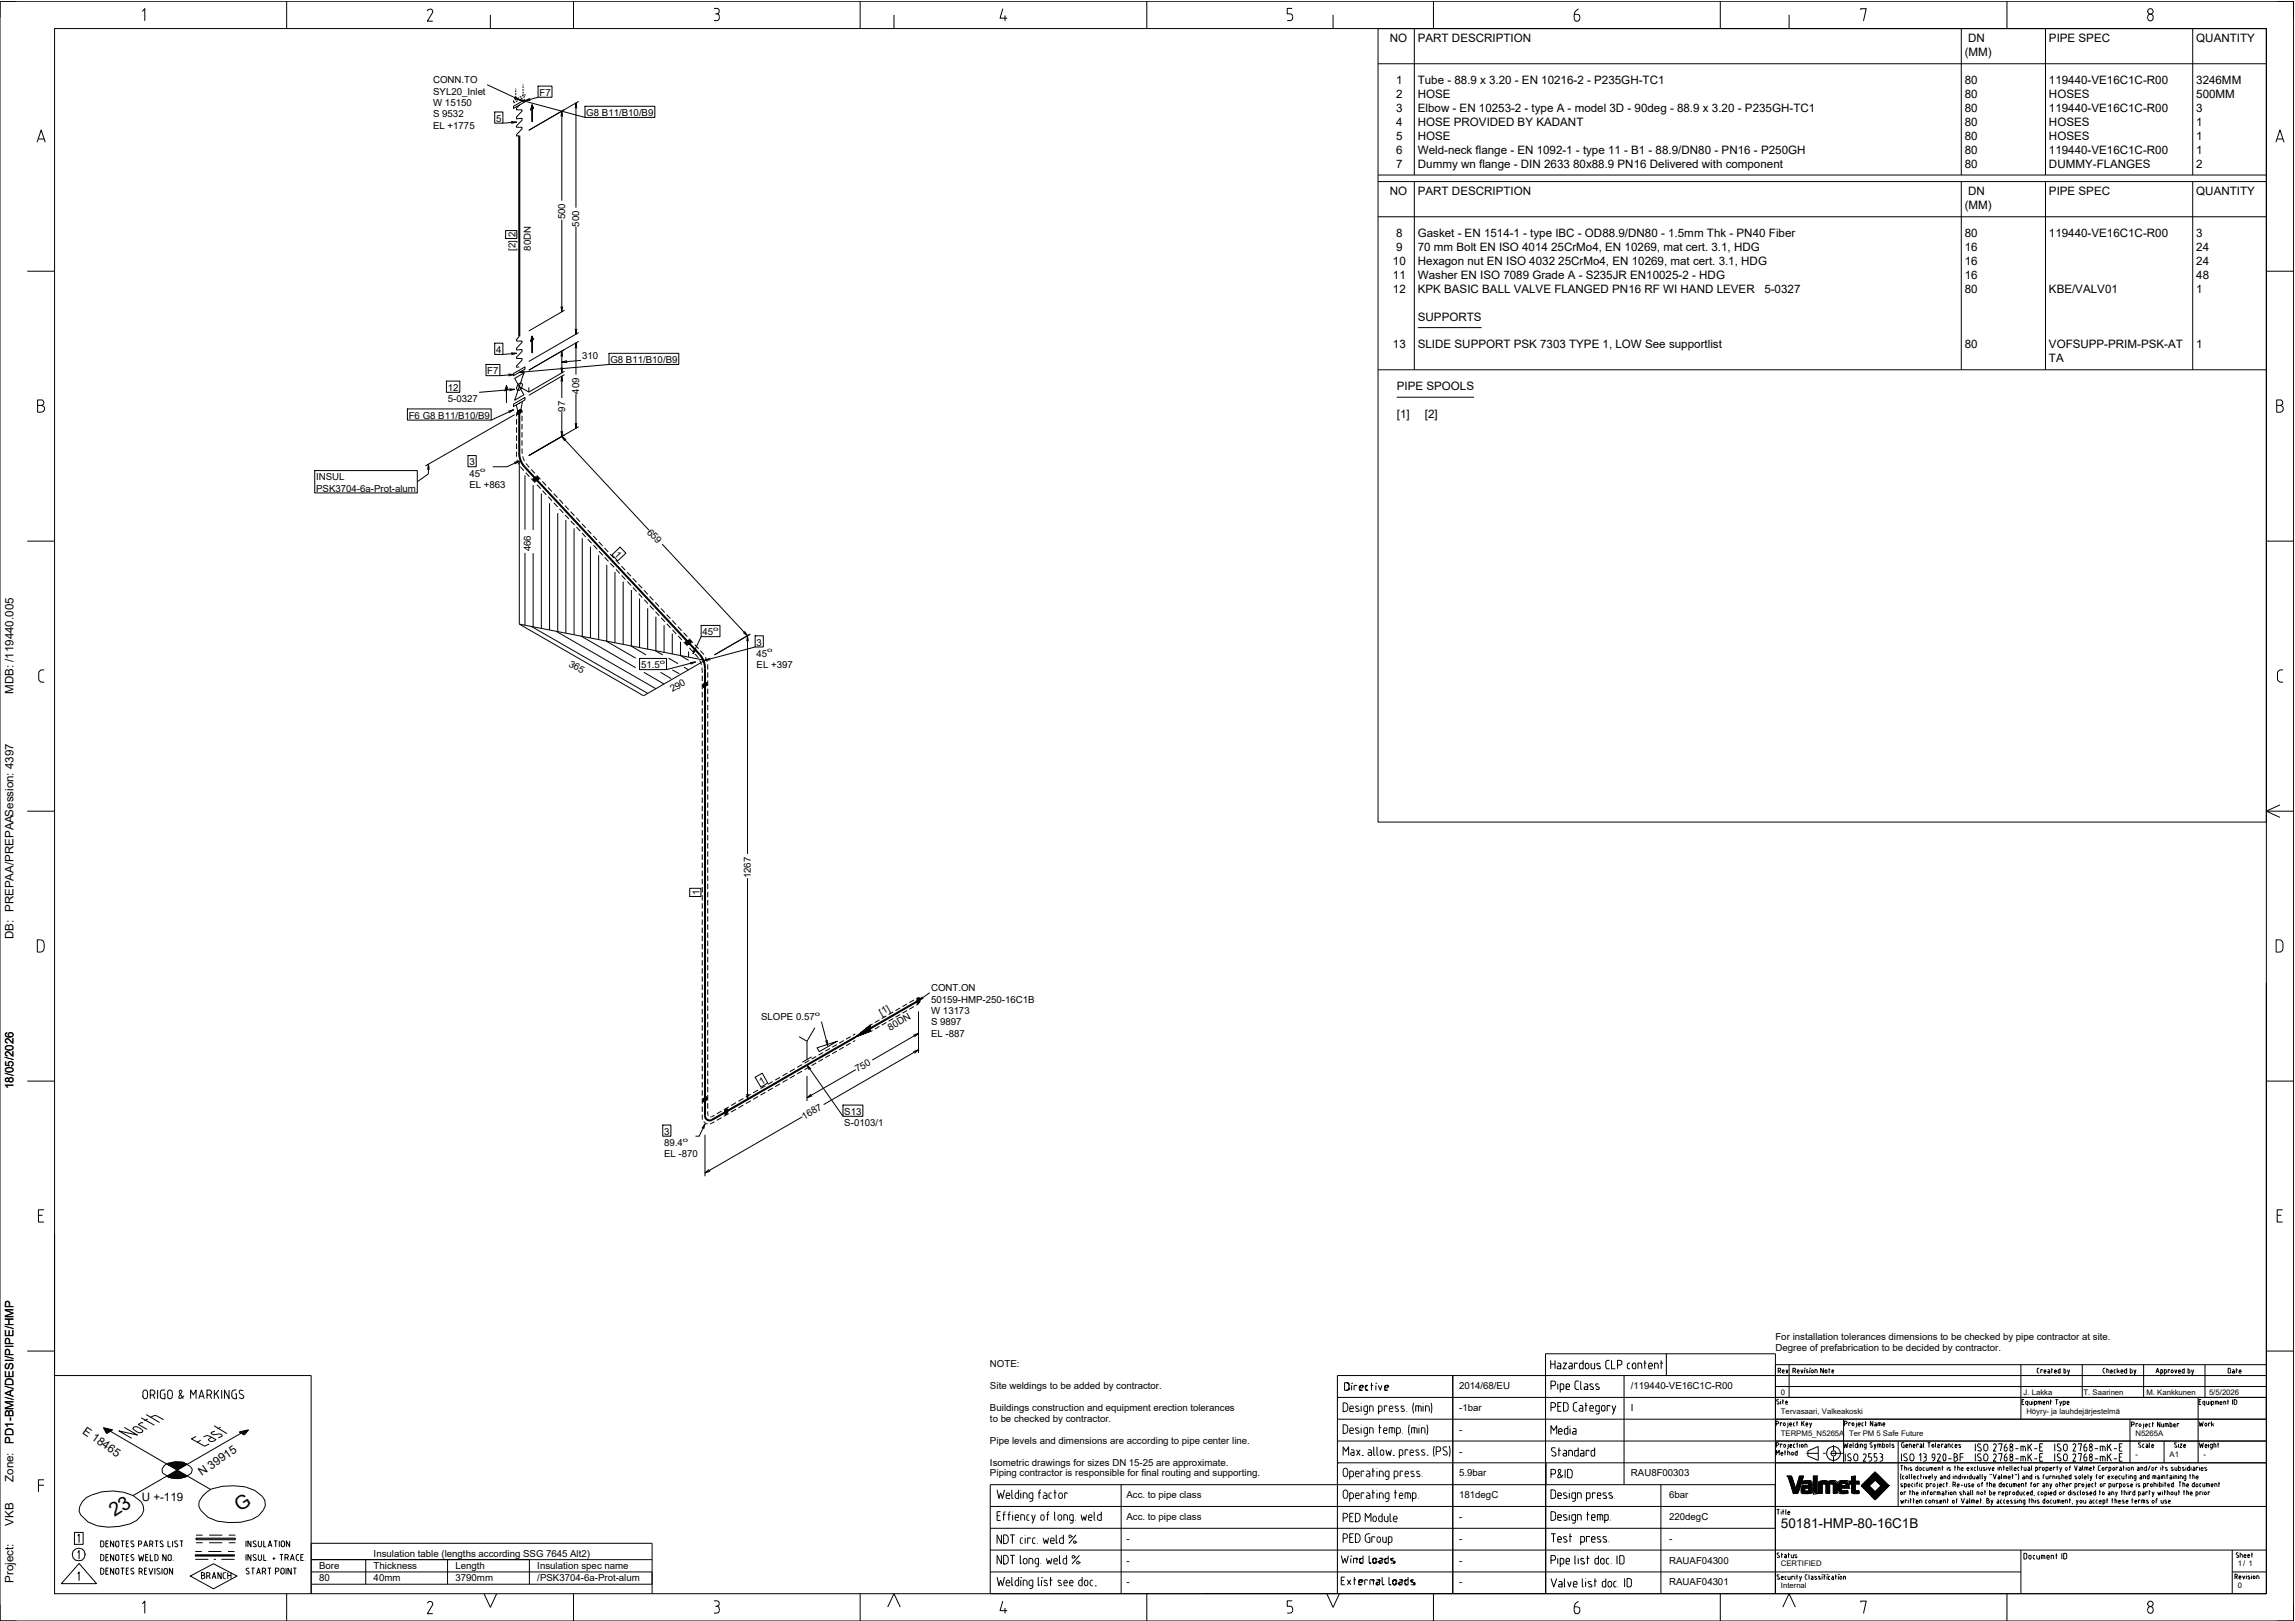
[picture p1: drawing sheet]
<svg xmlns="http://www.w3.org/2000/svg" width="841mm" height="594mm" viewBox="0 0 841 594" stroke-linecap="round" stroke-linejoin="round" font-family="sans-serif">
<defs><g id="words">
<g font-size="7.1">
<text x="42" y="556" transform="rotate(-33 42 556)">23</text>
<text x="87.9" y="554" transform="rotate(-33 87.9 554)">G</text>
</g>
<text font-size="5" x="652.6" y="560">50181-HMP-80-16C1B</text>
<g font-size="4.3">
<text x="5" y="254.2" transform="rotate(-90 5 254.2)">MDB: /119440.005</text>
<text x="5" y="344.2" transform="rotate(-90 5 344.2)">DB: PREPAA/PREPAASession: 4397</text>
<text x="5" y="399.1" transform="rotate(-90 5 399.1)">18/05/2026</text>
<text x="5" y="529" transform="rotate(-90 5 529)">PD1-BM/A/DESI/PIPE/HMP</text>
<text x="5" y="543" transform="rotate(-90 5 543)">Zone:</text>
<text x="5" y="559" transform="rotate(-90 5 559)">VKB</text>
<text x="5" y="580" transform="rotate(-90 5 580)">Project:</text>
</g>
<g font-size="4.2">
<text x="509.3" y="15.5">NO</text>
<text x="519.6" y="15.5">PART DESCRIPTION</text>
<text x="721.2" y="15.5">DN</text>
<text x="750.8" y="15.5">PIPE SPEC</text>
<text x="804.8" y="15.5">QUANTITY</text>
<text x="720" y="20.5">(MM)</text>
<text x="511.6" y="30.8">1</text>
<text x="511.6" y="35.9">2</text>
<text x="519.6" y="30.8">Tube - 88.9 x 3.20 - EN 10216-2 - P235GH-TC1</text>
<text x="519.6" y="35.9">HOSE</text>
<text x="720" y="30.8">80</text>
<text x="720" y="35.9">80</text>
<text x="750.8" y="30.8">119440-VE16C1C-R00</text>
<text x="750.8" y="35.9">HOSES</text>
<text x="804.8" y="30.8">3246MM</text>
<text x="804.8" y="35.9">500MM</text>
<text x="511.6" y="41">3</text>
<text x="519.6" y="41">Elbow - EN 10253-2 - type A - model 3D - 90deg - 88.9 x 3.20 - P235GH-TC1</text>
<text x="720" y="41">80</text>
<text x="750.8" y="41">119440-VE16C1C-R00</text>
<text x="804.8" y="41">3</text>
<text x="511.6" y="46.1">4</text>
<text x="519.6" y="46.1">HOSE PROVIDED BY KADANT</text>
<text x="720" y="46.1">80</text>
<text x="750.8" y="46.1">HOSES</text>
<text x="804.8" y="46.1">1</text>
<text x="511.6" y="51.2">5</text>
<text x="519.6" y="51.2">HOSE</text>
<text x="720" y="51.2">80</text>
<text x="750.8" y="51.2">HOSES</text>
<text x="804.8" y="51.2">1</text>
<text x="511.6" y="56.3">6</text>
<text x="519.6" y="56.3">Weld-neck flange - EN 1092-1 - type 11 - B1 - 88.9/DN80 - PN16 - P250GH</text>
<text x="720" y="56.3">80</text>
<text x="750.8" y="56.3">119440-VE16C1C-R00</text>
<text x="804.8" y="56.3">1</text>
<text x="511.6" y="61.4">7</text>
<text x="519.6" y="61.4">Dummy wn flange - DIN 2633</text>
<text x="576.5" y="61.4">80x88.9 PN16 Delivered with component</text>
<text x="720" y="61.4">80</text>
<text x="750.8" y="61.4">DUMMY-FLANGES</text>
<text x="804.8" y="61.4">2</text>
<text x="509.3" y="71.6">NO</text>
<text x="519.6" y="71.6">PART DESCRIPTION</text>
<text x="721.2" y="71.6">DN</text>
<text x="750.8" y="71.6">PIPE SPEC</text>
<text x="804.8" y="71.6">QUANTITY</text>
<text x="720" y="76.6">(MM)</text>
<text x="511.6" y="86.9">8</text>
<text x="519.6" y="86.9">Gasket - EN 1514-1 - type IBC - OD88.9/DN80 - 1.5mm Thk - PN40 Fiber</text>
<text x="720" y="86.9">80</text>
<text x="750.8" y="86.9">119440-VE16C1C-R00</text>
<text x="804.8" y="86.9">3</text>
<text x="511.6" y="92">9</text>
<text x="519.6" y="92">70 mm Bolt EN ISO 4014</text>
<text x="568.4" y="92">25CrMo4, EN 10269, mat cert. 3.1, HDG</text>
<text x="720" y="92">16</text>
<text x="804.8" y="92">24</text>
<text x="510.4" y="97.1">10</text>
<text x="519.6" y="97.1">Hexagon nut EN ISO 4032</text>
<text x="571" y="97.1">25CrMo4, EN 10269, mat cert. 3.1, HDG</text>
<text x="720" y="97.1">16</text>
<text x="804.8" y="97.1">24</text>
<text x="510.4" y="102.2">11</text>
<text x="510.4" y="107.3">12</text>
<text x="519.6" y="102.2">Washer EN ISO 7089 Grade A - S235JR EN10025-2 - HDG</text>
<text x="519.6" y="107.3">KPK BASIC BALL VALVE FLANGED PN16 RF WI HAND LEVER</text>
<text x="646.6" y="107.3">5-0327</text>
<text x="720" y="102.2">16</text>
<text x="720" y="107.3">80</text>
<text x="750.8" y="107.3">KBE/VALV01</text>
<text x="804.8" y="102.2">48</text>
<text x="804.8" y="107.3">1</text>
<text x="519.6" y="117.5">SUPPORTS</text>
<text x="510.4" y="127.7">13</text>
<text x="519.6" y="127.7">SLIDE SUPPORT PSK 7303 TYPE 1, LOW See supportlist</text>
<text x="720" y="127.7">80</text>
<text x="750.8" y="127.7">VOFSUPP-PRIM-PSK-AT</text>
<text x="804.8" y="127.7">1</text>
<text x="750.8" y="132.7">TA</text>
<text x="511.9" y="143">PIPE SPOOLS</text>
<text x="511.9" y="153.2">[1]</text>
<text x="522.1" y="153.2">[2]</text>
<text x="30" y="525" transform="rotate(35 30 525)">E 18465</text>
<text x="74" y="541" transform="rotate(-35 74 541)">N 39915</text>
<text x="52" y="550">U +-119</text>
</g>
<g font-size="3.5">
<text x="158.7" y="30.5">CONN.TO</text>
<text x="158.7" y="34.7">SYL20_Inlet</text>
<text x="197.7" y="35.1">F7</text>
<text x="158.7" y="38.8">W 15150</text>
<text x="158.7" y="43">S 9532</text>
<text x="158.7" y="47.2">EL +1775</text>
<text x="181.8" y="44.6">5</text>
<text x="214.9" y="42.5">G8 B11/B10/B9</text>
<text x="207.1" y="80.4" transform="rotate(-90 207.1 80.4)">500</text>
<text x="212.3" y="83" transform="rotate(-90 212.3 83)">500</text>
<text x="188.9" y="86.9" transform="rotate(-90 188.9 86.9)">2</text>
<text x="188.9" y="91.8" transform="rotate(-90 188.9 91.8)">[2]</text>
<text x="194.5" y="91.8" transform="rotate(-90 194.5 91.8)">80DN</text>
<text x="181.8" y="129.3">4</text>
<text x="213.4" y="131.5">310</text>
<text x="178.6" y="137.1">F7</text>
<text x="223.7" y="133">G8 B11/B10/B9</text>
<text x="164.1" y="143.2">12</text>
<text x="164.1" y="147.4">5-0327</text>
<text x="212.3" y="144.2" transform="rotate(-90 212.3 144.2)">409</text>
<text x="149.8" y="153.4">F6 G8 B11/B10/B9</text>
<text x="207.1" y="150.9" transform="rotate(-90 207.1 150.9)">97</text>
<text x="172" y="170.5">3</text>
<text x="115.8" y="176">INSUL</text>
<text x="172" y="174.7">45</text>
<text x="172" y="178.8">EL +863</text>
<text x="115.8" y="180.2">PSK3704-6a-Prot-alum</text>
<text x="237" y="195.1" transform="rotate(47 237 195.1)">659</text>
<text x="194.5" y="202" transform="rotate(-90 194.5 202)">466</text>
<text x="225" y="203.3" transform="rotate(47 225 203.3)">1</text>
<text x="257.4" y="232.8">45</text>
<text x="277.2" y="236.6">3</text>
<text x="208.2" y="243.9" transform="rotate(30 208.2 243.9)">365</text>
<text x="234.9" y="244.9">51.5</text>
<text x="277.2" y="240.7">45</text>
<text x="277.2" y="244.9">EL +397</text>
<text x="246.4" y="253.7" transform="rotate(-30 246.4 253.7)">290</text>
<text x="275.2" y="321.8" transform="rotate(-90 275.2 321.8)">1267</text>
<text x="256.3" y="328" transform="rotate(-90 256.3 328)">1</text>
<text x="341.2" y="363.3">CONT.ON</text>
<text x="341.2" y="367.4">50159-HMP-250-16C1B</text>
<text x="341.2" y="371.6">W 13173</text>
<text x="278.9" y="373.9">SLOPE 0.57</text>
<text x="323" y="372.2" transform="rotate(-30 323 372.2)">[1]</text>
<text x="326.2" y="377.6" transform="rotate(-30 326.2 377.6)">80DN</text>
<text x="341.2" y="375.8">S 9897</text>
<text x="341.2" y="379.9">EL -887</text>
<text x="314.2" y="393" transform="rotate(-30 314.2 393)">750</text>
<text x="279" y="397.6" transform="rotate(-30 279 397.6)">1</text>
<text x="294.7" y="410.3" transform="rotate(-30 294.7 410.3)">1687</text>
<text x="309.4" y="408.5">S13</text>
<text x="309.4" y="412.7">S-0103/1</text>
<text x="243.4" y="415.8">3</text>
<text x="243.4" y="420">89.4</text>
<text x="243.4" y="424.1">EL -870</text>
<text x="650.6" y="491.1">For installation tolerances dimensions to be checked by pipe contractor at site.</text>
<text x="650.6" y="495.1">Degree of prefabrication to be decided by contractor.</text>
<text x="362.8" y="501">NOTE:</text>
<text x="362.8" y="509">Site weldings to be added by contractor.</text>
<text x="534.7" y="509">2014/68/EU</text>
<text x="597.6" y="509">/119440-VE16C1C-R00</text>
<text x="362.8" y="517">Buildings construction and equipment erection tolerances</text>
<text x="362.8" y="521">to be checked by contractor.</text>
<text x="534.7" y="517">-1bar</text>
<text x="597.6" y="517">I</text>
<text x="534.7" y="525">-</text>
<text x="362.8" y="529">Pipe levels and dimensions are according to pipe center line.</text>
<text x="534.7" y="533">-</text>
<text x="362.8" y="537">Isometric drawings for sizes DN 15-25 are approximate.</text>
<text x="362.8" y="541">Piping contractor is responsible for final routing and supporting.</text>
<text x="534.7" y="541">5.9bar</text>
<text x="597.6" y="541">RAU8F00303</text>
<text x="412.7" y="549">Acc. to pipe class</text>
<text x="534.7" y="549">181degC</text>
<text x="611.6" y="549">6bar</text>
<text x="412.7" y="557">Acc. to pipe class</text>
<text x="534.7" y="557">-</text>
<text x="611.6" y="557">220degC</text>
<text x="412.7" y="565">-</text>
<text x="534.7" y="565">-</text>
<text x="611.6" y="565">-</text>
<text x="116.9" y="575">Bore</text>
<text x="136.9" y="570.5">Insulation table (lengths according SSG 7645 Alt2)</text>
<text x="136.9" y="575">Thickness</text>
<text x="166.9" y="575">Length</text>
<text x="196.9" y="575">Insulation spec name</text>
<text x="412.7" y="573">-</text>
<text x="534.7" y="573">-</text>
<text x="611.6" y="573">RAUAF04300</text>
<text x="116.9" y="579.5">80</text>
<text x="136.9" y="579.5">40mm</text>
<text x="166.9" y="579.5">3790mm</text>
<text x="196.9" y="579.5">/PSK3704-6a-Prot-alum</text>
<text x="412.7" y="581">-</text>
<text x="534.7" y="581">-</text>
<text x="611.6" y="581">RAUAF04301</text>
</g>
<g font-size="2.8">
<text x="652.6" y="511">0</text>
<text x="741.6" y="511">J. Lakka</text>
<text x="763.5" y="511">T. Saarinen</text>
<text x="786.5" y="511">M. Kankkunen</text>
<text x="809.5" y="511">5/5/2026</text>
<text x="652.6" y="518">Tervasaari, Valkeakoski</text>
<text x="742.6" y="518">Höyry- ja lauhdejärjestelmä</text>
<text x="652.6" y="526">TERPM5_N5265A</text>
<text x="677.6" y="526">Ter PM 5 Safe Future</text>
<text x="782.5" y="526">N5265A</text>
<text x="782.5" y="534">-</text>
<text x="795" y="534">A1</text>
<text x="807.5" y="534">-</text>
<text x="652.6" y="574">CERTIFIED</text>
<text x="820" y="574">1/ 1</text>
<text x="652.6" y="582">Internal</text>
<text x="820" y="582">0</text>
</g>
<g font-size="2.3">
<text x="175.9" y="173">o</text>
<text x="261.3" y="231.1">o</text>
<text x="281.1" y="239.1">o</text>
<text x="241.8" y="243.2">o</text>
<text x="298.5" y="372.2">o</text>
<text x="250.2" y="418.3">o</text>
</g>
</g></defs>
<g fill="none" stroke="#000" stroke-width=".37">
<path d="M0 .5h840.5v593.5h-840.5zM6 .5h-6v6M20 10.5h810.5v573.5h-810.5zM52.2 4.2l.9-1v4.5M105 .5v10M157.6 3.4l-.8 .3-.2 .4M157.6 3.3a.96 .96 0 0 1 .8 1.5l-1.8 3h2M179.7 5.5v5M210.2 .5v10M261.6 3.1h1a1.03 1.03 0 0 1 .9 1.2 1.03 1.03 0 0 1-1.4 .8M262.6 5.1a.82 .82 0 0 1 .9 1M263.5 6.6a.82 .82 0 0 1-.9 1h-1"/>
<path d="M263.6 6.1v.5M315.2 .5v10M327.6 5.5v5M367.5 3.2l-1 3.5h2.6M368.3 5.7v2M420.2 .5v10M473.5 3.1h-1.8v2h1a1.26 1.26 0 0 1 1 1.2 1.26 1.26 0 0 1-1 1.3h-1M488.5 5.5v5M505 10.5h325.5v290.7h-325.5zM505 10.5h325.5M518.3 10.5v53.6M525.3 .5v10"/>
<path d="M576.9 5.3v1.5a1.08 1.08 0 0 0 1.3 .9 1.08 1.08 0 0 0 .7-1.4 .84 .84 0 0 0-.9-1M576.9 5.3h1M578.4 3.3a2.45 2.45 0 0 0-1.5 2.1M630.4 .5v10M655.6 5.5v5M681.9 3.7v-.5h2l-1 4.5M718.7 10.5v53.6M735.4 .5v10M749.6 10.5v53.6M786.9 6.2v.5M787 6.2a1.1 1.1 0 0 1 1.6-.9 1.1 1.1 0 0 1 .3 1.8 .99 .99 0 0 1-1.1 .5 .99 .99 0 0 1-.8-.9M803.5 10.5v53.6"/>
<path d="M834.5 .5h6v6M178.5 31l11.8 5.5M188.2 38.9l4.2-2.4v.8l-4.2 2.4zM188.4 36.8l-.2 .6M188.7 35.4l1.6 1.1-1.9-.5M188.8 37.4l-.6 .3M189 32.4v.4M189 33.1v.7M189 34.1v.7M189 35.1v.7M189 36.1v.3M189.2 36.3l-.6 .4"/>
<path d="M189.7 36.9l-.6 .3M190.1 35.8l-.6 .4M190.3 38.5l-1 1.1v.6h2v.5l-2 2.1v.7l2-.2v.7l-2 2.1v.5h2v.6l-2 2.1v.5l1-.1M190.3 36.5l24.1 6.5M190.3 36.5l-.3 .2M190.6 36.4l-.3 .1M191 35.3l-.6 .4M191.5 35.9l-.6 .3M191.7 30.9v.4M191.7 31.6v.7M191.7 32.6v.7M191.7 33.6v.7"/>
<path d="M191.7 34.6v.3M191.9 34.8l-.6 .4M192.2 34.6l.2-.1v.5M192.3 36.7l-2-.2 1.8 .8M192.4 35.4l-.6 .3M194.2 36l-1.8 .9 2-.2M195 38.4l.6 1.2-1.2 .7 .6-1.9v6.1zM197.2 31.5h5.1v4.1h-5.1zM197.2 35.6l-4.8 1.3M210.8 39.7l.3-2 .3 2M211.1 37.7v38.4M212.1 37.1l-18.3 10.6"/>
<path d="M214.4 38.9h25.6v4.1h-25.6zM505 23.4h325.5M13.6 52.1l1.5-4.5 1.5 4.5M14.1 50.9h2.1M181.3 41h3v4.1h-3zM187.3 44.5l2 .2-1.9 .5M189.3 44.7l-5 .4M205.6 42.7l.3-2 .3 2M205.9 40.7v32.8M834 52.1l1.5-4.5 1.5 4.5M834.5 50.9h2.1M505 64.1h325.5"/>
<path d="M505 66.5h325.5M505 79.4h325.5M518.3 66.5v69M718.7 66.5v69M749.6 66.5v69M803.5 66.5v69M10 99.4h10M185.3 84.5h4.1v2.9h-4.1zM205.9 80.5v33.8M211.1 83.1v39.4M830.5 99.4h10M205.6 112.3l.3 2 .3-2"/>
<path d="M206.9 113.7l-13.1 7.6M163.6 139.6h4.9v4.2h-4.9zM178.1 133.6h5.1v4.1h-5.1zM181.3 125.8h3v4.1h-3zM186.2 137.1l2 .2-1.9 .5M187.3 129.3l2 .2-1.9 .5M188.2 136.9l4.2-2.4v.8l-4.2 2.4zM188.2 137.3l-5 .4M188.6 138.7l3.4-2-3.4 10 3.4-2zM189.3 129.5l-5 .4M190.3 123.3l-1 1.1v.6h2v.5l-2 2.1v.7l2-.2v.7l-2 2.1v.5h2v.6l-2 2.1v.5l1-.1M192.2 136l-1.9 .5 2 .2"/>
<path d="M195 123.2l.6 1.2-1.2 .7 .6-1.9v6.1zM205.6 139.9l.3-2 .3 2M205.6 134.7l.3 2 .3-2M205.6 130.7l.3-2 .3 2M205.9 128.7v8M205.9 137.9v8M206.9 137.3l-13.1 7.6M206.9 136.1l-13.1 7.6M207.8 132.2l-1.9 .5 2 .2M210.8 127.7l.3-2 .3 2M210.8 120.5l.3 2 .3-2M211.1 125.7v11.6"/>
<path d="M212.1 125.1l-18.3 10.6M212.1 121.9l-18.3 10.6M212.9 132.1l-7 .6M223.2 129.5h25.5v4.1h-25.5zM223.2 133.6l-32.9 2.9M505 135.5h325.5M519.6 120.1h23.3M13.8 146.6h1.3a1 1 0 0 1 1 1 1 1 0 0 1-1 .9 1.25 1.25 0 0 1 1.2 1.3 1.25 1.25 0 0 1-1.2 1.3h-1.3zM13.8 148.5h1.3M149.3 149.9h30.7v4h-30.7zM185.6 141.4l.6 1.2-1.2 .7 .6-1.9v6zM186.3 150.6l1.9-.4-1.6 1.1"/>
<path d="M186.6 142.5l2 .2-1.9 .5M188.2 148.1l4.2-2.4v.9l-4.2 2.4zM188.2 150.2l-8.2 3.7M188.6 152l-32.7 18.7M188.6 142.7l-13 1.1M189.3 151.5v1M189.3 153.5v2.1M189.3 156.6v2M189.3 159.5v2M189.8 150.6l1-.5 .4 .3-.4 .9-1 .5-.4-.4zM190.3 140.5l.9-.1 .3 .6-.3 1.2-.9 .9h-.7l-.3-.8 .3-1zM190.3 141.7l3.5 2v-1.7"/>
<path d="M191.3 150.3v1M191.3 152.4v2M191.3 155.4v1.9M191.3 158.3v2M191.5 147l-.7 3.6-.9 .6-.7-2.9M205.6 157.9l.3 2 .3-2M205.9 150.9v9l32 34.4M210.8 154.9l.3 2 .3-2M211.1 144.3v12.6M212.1 156.4l-18.3 10.5M511.9 145.6h28.3M834.3 146.6h1.2a1 1 0 0 1 1 1 1 1 0 0 1-1 .9 1.25 1.25 0 0 1 1.2 1.3 1.25 1.25 0 0 1-1.2 1.3h-1.2z"/>
<path d="M834.3 148.5h1.2M115.3 172.4h37.6v8.2h-37.6zM156.7 172.1l.3-2 .3 2M157 170.1v3.5l-4.1 2.9M171.5 166.9h3v4.1h-3zM180.6 171h5.2l4.5-2.1v59.8M188.4 169.4l1.9-.5-1.6 1.1M189.3 165.5v2M189.3 162.5v2M189.5 168.4l.6 1.8M190.7 171l1.3 1.5M191.3 164.3l.1 2"/>
<path d="M191.3 161.3v2M191.5 167.2l.7 1.8M192.4 174.1v20M192.7 173.2l1.3 1.5M192.7 169.8l1.3 1.5M194.7 172l1.3 1.5M194.7 175.4l1.4 1.5M195.4 175.4l1.1-.7 .8 .3 .1 .6-1.1 .7-.8-.3zM195.4 177.7v16.5M196.7 174.2l1.4 1.5M196.8 177.6l1.3 1.5M198.8 176.4l1.3 1.5"/>
<path d="M198.8 179.8l1.4 1.5M200.8 178.6l1.4 1.5M207.5 161.1l-1.6-1.2 1.1 1.7M10 198.3h10M198.4 180.8v49.5M200.9 182l1.4 1.5M201.4 184.4v46.5M202.9 180.9l1.4 1.4M203 184.3l1.3 1.4M204.4 188v43.5M205 183.1l1.3 1.4M205 186.5l1.4 1.4"/>
<path d="M207 185.3l1.4 1.4M207.1 188.7l1.4 1.5M207.4 190.5v41.5M209.1 187.5l1.4 1.5M209.2 190.9l1.3 1.5M210.4 193.6v39M211.2 189.7l1.3 1.5M211.2 193.1l1.4 1.5M213.2 191.9l1.4 1.5M213.3 195.3l1.4 1.5M213.4 197.2v36M215.3 194.2l1.4 1.4"/>
<path d="M215.4 197.6l1.4 1.4M217.4 196.4l1.4 1.4M217.4 199.8l1.4 1.4M219.5 198.6l1.3 1.4M242.7 199.4l31.2 33.6v79.9M830.5 198.3h10M192.4 202.6v26.5M195.4 202.7v27M216.4 200.3v33.5M219.4 203.4v31M219.5 202l1.4 1.5M221.5 200.8l1.4 1.5"/>
<path d="M221.6 204.2l1.4 1.5M222.4 207v28M223.6 203l1.4 1.5M223.7 206.4l1.3 1.5M224.3 203.3l3-2.8 2.1 2.2-3 2.8zM225.4 209.6v26M225.7 205.2l1.4 1.5M225.7 208.6l1.4 1.5M227.7 207.4l1.4 1.5M227.8 210.9l1.4 1.4M228.4 213.1v23M229.8 209.7l1.4 1.4"/>
<path d="M229.9 213.1l1.4 1.4M231.4 216.2v20.5M231.9 211.9l1.3 1.4M231.9 215.3l1.4 1.5M233.9 214.1l1.4 1.5M234 217.5l1.4 1.5M234.4 219.3v18M236 216.3l1.4 1.5M236.1 219.7l1.3 1.5M238.1 218.5l1.3 1.5M190.3 228.7l45.6 26.3 22.4-13M190.3 228.7l68 13.3"/>
<path d="M194.8 229.6l42.5 24.5M203.9 231.4l36.4 21M213 233.1l20 11.6M222.1 234.9l10.9 6.3M231.2 236.7l5.6 3.3M237.3 222.9v15M238.1 221.9l1.4 1.5M240.1 220.7l1.4 1.5M240.1 238.5l2.8 1.5M240.2 224.2l1.4 1.4M240.3 226v12.5M242.2 223l1.4 1.4"/>
<path d="M242.3 226.4l1.4 1.4M243.4 229.1v10M244.3 225.2l1.4 1.5M244.4 228.6l1.3 1.5M246.4 227.4l1.3 1.5M246.4 232.2v7.5M246.4 230.8l1.4 1.5M248.4 229.6l1.4 1.5M248.5 233l1.4 1.5M249.4 235.2v5M250.5 231.8l1.4 1.5M250.6 235.2l1.3 1.5"/>
<path d="M251.3 235.3l1-.7 .9 .3v.6l-1 .7-.9-.3zM252.3 238.8v2M252.6 234l1.3 1.5M252.6 237.4l1.4 1.5M254.4 237.7l-.4 1.9 1.1-1.6M254.6 236.3l1.4 1.4M254.7 239.6l1.2 1.5M256.7 238.5l.6 .7M256.9 229.2h6.9v4.1h-6.9zM256.9 233.3l-2.9 6.3M257.4 239.2l.6 .7M272.8 231.3l1.1 1.7-1.6-1.2"/>
<path d="M273.6 235l.3-2 .3 2M274.9 232.4l-13.1 7.6M276.7 233h3v4.1h-3zM276.7 237.1l-18.4 4.9M16.2 245.5a1.56 1.56 0 0 0-1.9 .7v3.1a1.56 1.56 0 0 0 1.9 .7M234.4 241.3h9.8v4.1h-9.8zM236 246.4l7.4 4.3M242 246.4l3.9 2.3M244.9 241.2l3.6 2M246.4 245.5l2.5 1.4M249.3 240.2l3 1.8M250.6 244.5l1.7 1"/>
<path d="M252.8 242.8l2.1-.2-1.8 .8M254.9 242.6l-10.7 2.8M256.4 241.9l.7 1.8M257.2 244.6l.1 1M257.3 245.6v1M257.3 247.6v2M257.3 250.6v2M257.3 253.6v1.9M257.3 256.5v2M257.3 259.5v2M257.9 250.7l.9-.6 .4 .4-.4 .8-.9 .6-.5-.4zM258.5 240.7l.6 1.8"/>
<path d="M259.3 243.4v2M259.3 246.4v2M259.3 249.4v2M259.3 252.4v1.9M259.3 255.3v2M259.3 258.3v2M260.1 241.2l-1.8 .8 2-.2M836.6 245.5a1.5 1.5 0 0 0-2 1.1l.1 2.7a1.6 1.6 0 0 0 1.9 .7M257.3 262.5v2M257.3 265.5v2M257.3 268.4v2M257.3 271.4v2"/>
<path d="M257.3 274.4v2M257.3 277.4v2M259.3 261.3v2M259.3 264.3v2M259.3 267.2v2M259.3 270.2v2M259.3 273.2v2M259.3 276.2v2M259.3 279.2v2M10 297.2h10M257.3 280.4v2M257.3 283.3v2"/>
<path d="M257.3 286.3v2M257.3 289.3v2M257.3 292.3v2M257.3 295.3v1.9M257.3 298.2v2M259.3 282.1v2M259.3 285.1v2M259.3 288.1v2M259.3 291.1v2M259.3 294v2M259.3 297v2M830.5 297.2h10"/>
<path d="M830.5 297.2l5 2.3M835.5 294.9l-5 2.3M257.3 301.2v2M257.3 304.2v2M257.3 307.1v2M257.3 310.1v2M257.3 313.1v2M257.3 316.1v2M257.3 319.1v2M259.3 300v2M259.3 303v2M259.3 306v1.9"/>
<path d="M259.3 308.9v2M259.3 311.9v2M259.3 314.9v2M259.3 317.9v2M252.7 325.5h4.2v3h-4.2zM257.3 322.1v1.9M257.3 325v2M257.3 328v2M257.3 331v2M257.3 334v1.9M257.3 336.9v2M257.3 339.9v2"/>
<path d="M259.3 320.9v1.9M259.3 323.8v2M259.3 326.8v2M259.3 329.8v2M259.3 332.8v1.9M259.3 335.7v2M259.3 338.7v2M273.9 321.8v81M13.7 344.4h1.1a1.4 1.4 0 0 1 1.4 1.3v1.8a1.4 1.4 0 0 1-1.4 1.4h-1.1zM257.3 342.9v2M257.3 345.9v2M257.3 348.9v1.9"/>
<path d="M257.3 351.8v2M257.3 354.8v2M257.3 357.8v2M259.3 341.7v2M259.3 344.7v2M259.3 347.7v1.9M259.3 350.6v2M259.3 353.6v2M259.3 356.6v2M259.3 359.6v2M834.1 344.4h1.1a1.36 1.36 0 0 1 1.4 1.3v1.8a1.36 1.36 0 0 1-1.4 1.4h-1.1zM257.3 360.8v2"/>
<path d="M257.3 363.8v1.9M257.3 366.7v2M257.3 369.7v2M257.3 372.7v2M257.3 375.6v2M257.3 378.6v2M259.3 362.6v1.9M259.3 365.5v2M259.3 368.5v2M259.3 371.5v2M259.3 374.4v2M259.3 377.4v2"/>
<path d="M298.6 376.6l-2.9 5-2.9-1.7M301 374.4l2.3 8.7M311.7 379.8l-1.7 1M313.4 378.9l-.8 .5M318.9 376.9v-1.3l-5.5 4.5 5.5-2.1v-2.2l-5 4 5-1.9v-2l-4.4 3.6 4.4-1.7v-1.7l-3.9 3 3.9-1.5v-1.3l-3.4 2.6 3.4-1.4v-1.1l-2.8 2.1 2.8-1.2v-.7l-2.4 1.7 2.4-1.2v-.4l-1.8 1.2 1.8-.9-5.5 3.1M319.7 375.2l-.8 .5M319.7 377.6l-.8 .5M322.3 373.7l-1.7 1M322.3 376.1l-1.7 1M324.8 372.3l-1.7 .9M324.8 374.7l-1.7 .9M327.3 370.8l-1.7 1"/>
<path d="M327.3 373.2l-1.7 1M329.9 369.4l-1.7 .9M329.9 371.8l-1.7 .9M332.4 367.9l-1.7 1M332.4 370.3l-1.7 1M334.7 379.4l1.9-.7-1.5 1.3M334.9 366.4l-1.7 1M334.9 368.8l-1.7 1M336.6 365.7l.5 .1v1.2l-.5 .7-.5-.1v-1.2zM336.6 365.5l-.8 .5M336.6 367.9l-.8 .5M336.6 370.7v15.2"/>
<path d="M336.6 378.7l-17 9.8M338 365.3l-1.4 1.4 1.8-.9M340.7 363.8l-4.1 2.9M830.5 360.2v139.9M10 396.2h10M257.3 381.6v2M257.3 384.6v2M257.3 387.6v2M257.3 390.5v2M257.3 393.5v2M257.3 396.5v2M257.3 399.5v2"/>
<path d="M259.3 380.4v2M259.3 383.4v2M259.3 386.4v2M259.3 389.3v2M259.3 392.3v2M259.3 395.3v2M259.3 398.3v2M276.7 394.8l2.6-1.6 2 3.7-2.5 1.5zM277.8 399.4l-1.8 1.1M280.5 397.9l-1.8 1M283.2 396.3l-1.8 1M283.2 398.7l-1.8 1"/>
<path d="M285.9 394.8l-1.8 1M285.9 397.2l-1.8 1M288.6 393.2l-1.8 1M288.6 395.6l-1.8 1M291.3 391.7l-1.8 1M291.3 394l-1.8 1.1M293.9 390.1l-1.8 1M293.9 392.5l-1.8 1M295.7 381.6v6.7M295.7 394.3v9.2M295.7 390.3l13.2 18.8M296.6 388.6l-1.8 1"/>
<path d="M296.6 391l-1.8 1M297.1 391.7l-1.4-1.4 .8 1.8M297.4 387.3l-3.4 2M299.1 389.5l-1.7 1M299.1 387.1l-1.7 1M299.4 384l7.4-2.4-6.6 3.8zM301.6 388.1l-1.7 .9M301.6 385.7l-1.7 .9M303.1 381.1l.2 2-.8-1.8M304.1 386.6l-1.7 1M304.1 384.2l-1.7 1M306.7 382.8l-1.7 .9"/>
<path d="M306.7 385.2l-1.7 .9M309.2 381.3l-1.7 1M309.2 383.7l-1.7 1M311.7 382.2l-1.7 1M313.4 381.3l-.8 .5M313.6 392l-17.9 10.3M334.7 385.4l1.9-.7-1.5 1.3M336.6 384.7l-34.8 20.1M830.5 396.2h10M242.9 412.3h2.9v4h-2.9zM257.2 413.5l1.1-1.7-.4 1.9M257.3 409.4l.1 .8"/>
<path d="M257.3 402.5v2M257.3 405.5v1.9M257.3 408.4v1M257.4 410.2v.1M257.9 402.6l.9-.7 .4 .5-.4 .7-.9 .7-.5-.4zM257.9 411l1.4 .8M258.3 411.8l-2.1 4.5h-1.3M258.3 415.8v15.2M259.3 407.2l.3 1.7M259.3 401.3v2M259.3 404.2v2M261.8 408.6l-1.6 .7"/>
<path d="M261.8 411.1l-1.7 .7M264.4 407.1l-1.7 1M264.4 409.5l-1.7 1M266.1 406.3l.5 .1v1.3l-.5 .6-.5-.1v-1.1zM267 405.6l-1.7 1.1M267 408l-1.7 1.1M269.7 404.1l-1.8 1M269.7 406.5l-1.8 1M272.4 402.5l-1.8 1.1M272.4 404.9l-1.8 1.1M273.6 400.8l.3 2 .3-2M274.9 402.3l-13.1 7.5"/>
<path d="M275.1 401l-1.8 1M275.1 403.4l-1.8 1M277.8 401.8l-1.8 1M280.5 400.3l-1.8 1M294 409.2l-35.7 20.6M297.2 400.9l-1.5 1.4 1.9-.7M308.9 404.9h7.3v4.2h-7.3zM259.8 428.5l-1.5 1.3 1.9-.7M14.1 445.3h1.5M16.1 443.3h-2v4.5h2M20 452.1v50M834.5 445.3h1.5"/>
<path d="M836.5 443.3h-2v4.5h2M10 495.1h10M568.3 498.5v3.1M568.3 499.9h1.5M569.8 498.5v3.1M570.7 499.5l.9 .1 .4 .4v1.6h-.8a.5 .5 0 0 1-.6-.5 .5 .5 0 0 1 .6-.5h.8M572.7 499.5h1.4l-1.4 2.1h1.4M575.1 499.5l.9 .1 .1 .3v1.7h-.9a.51 .51 0 0 1-.3-.6 .51 .51 0 0 1 .4-.4h.8M578 499.9v-.4h-1v2.1M580.1 498.5v3.1h-1.1l-.2-.6 .1-1.3 1.2-.2M580.9 499.9l.1-.1a.71 .71 0 0 1 .8-.2 .71 .71 0 0 1 .4 .6v.9l-.4 .5a.63 .63 0 0 1-.6-.1 .63 .63 0 0 1-.3-.6zM583 499.5v1.7l.4 .4h1v-2.1"/>
<path d="M586.4 499.7a.67 .67 0 0 0-.8-.2 .67 .67 0 0 0-.5 .7l1.3 .7a.55 .55 0 0 1-.1 .7 .55 .55 0 0 1-.8 0l-.4-.1M589.8 498.5h-.8l-.6 .6 .1 2.1 .3 .4h1M590.5 498.5v3.1h1.4M597.3 499.5l-.7 .1-.3 .4v1.2l.3 .4h.7M598.3 499.8a.6 .6 0 0 1 .8-.3 .6 .6 0 0 1 .3 .7v.7a.66 .66 0 0 1-.6 .7 .66 .66 0 0 1-.7-.7zM602.3 499.5h1M602.7 498.5v3.1M608.4 499.5h1M608.7 498.5v3.1M610.6 496.1v8M830.5 495.1h10M20 504.1h94v79.9"/>
<path d="M51.8 519.6l4.8 2.6M52.7 509.6a.83 .83 0 0 1 .9-.2 .83 .83 0 0 1 .5 .9v1.4a.85 .85 0 0 1-.9 .9 .85 .85 0 0 1-.8-.9v-1.4zM53.6 518.4l4.9 2.9M54.2 520l-1.3 .7M55.1 511.2h.8a.91 .91 0 0 0 .9-.9 .91 .91 0 0 0-.9-.9h-.8v3.2M55.2 519.4l1.7-.7 3.1 1.6M56.1 511.2l.7 1.4M57.8 509.4v3.2M60.5 509.4l-1.3 .1a2.39 2.39 0 0 0 0 2.9l1.3 .2v-1.8h-.5M63.1 510.3a.82 .82 0 0 0-.8-1 .82 .82 0 0 0-.8 1v1.4a.82 .82 0 0 0 .8 .9 .82 .82 0 0 0 .8-.9M63.2 510.3v1.4M65.7 510.2l1.5 2.4"/>
<path d="M65.8 510.2l-.1-.3 .5-.5 .5 .5-1.1 1.9 .1 .6h.6l1.2-.9M69.8 512.6v-3.2l1 1.8 1-1.8v3.2M72.9 512.6l1-3.2 1 3.2M73.2 511.7h1.3M75.9 511.2l1.2-.1a.91 .91 0 0 0 .5-1 .91 .91 0 0 0-.8-.7h-.9v3.2M76.9 511.2l.6 1.4M78.6 509.4v3.2M79.2 510.6l1 2M80.2 509.4l-1.6 1.9M81.2 509.4v3.2M83.9 509.4v3.2l-1.7-3.2v3.2M86.6 509.4l-1.1 .1-.6 .8 .2 1.8 .7 .5h.8v-1.8h-.5"/>
<path d="M88.4 509.4a.75 .75 0 0 0-.7 .5 .75 .75 0 0 0 .3 .9l.9 .4 .5 .7-.1 .3a1.01 1.01 0 0 1-1.7 0M88.4 509.5l.8 .1M490.1 512.1h.1M490.1 512.1h340.4M492.2 517.3h.1M492.2 514.1l1.4 .3 .3 .7-.3 1.9-.6 .3h-.8zM493.4 509.5h.1M493.4 506.7h.1M493.4 506.7h-.7v2.8h.7M493.4 506.7l.3 .1M493.7 506.8h.1M493.7 506.8l.2 .1"/>
<path d="M493.8 509.4h.1M493.8 509.4l-.4 .1M493.9 506.9h.1M493.9 506.9l.3 .3M494.1 509.2h.1M494.1 509.2l-.3 .2M494.2 508.9h.1M494.2 507.2h.1M494.2 508.9l-.1 .3M494.2 507.2l.1 .4M494.3 508.7h.1M494.3 507.6h.1"/>
<path d="M494.3 508.7l-.1 .2M494.3 507.6v1.1M494.6 516.2h1.4l-.2-.8-.5-.2-.5 .2-.2 1.4 .1 .4 1.3 .1M495.3 506.9h.1M495.3 507.7v1.8M497.2 508v-.3h-1v1.8M497.9 515.4l-.7-.2-.5 .5 1.1 .7 .2 .7-.3 .2-1-.2M498.1 508.3h.1M498.1 508.3l.1 1M498.2 509.3h.1M498.2 508.1h.1M498.2 509.3l.2 .2"/>
<path d="M498.2 508.1l-.1 .2M498.4 509.5h.1M498.4 507.8h.1M498.4 509.5h1M498.4 507.8l-.2 .3M498.6 509.5h.1M498.6 507.7h.1M498.6 507.7h.4M498.6 507.7l-.2 .1M498.8 507.7h.1M498.8 514.1v.2M498.8 515.2v2.1"/>
<path d="M499 507.7h.1M499 507.7l.3 .2M499.3 507.9h.1M499.3 507.9l.1 .3M499.4 508.2h.1M499.4 508.2v.4h-1.3M500.3 508.2h.1M500.3 508.2l.1 .9M500.4 509.3h.1M500.4 509.1h.1M500.4 508h.1M500.4 509.3l.3 .2"/>
<path d="M500.4 509.1v.2M500.4 508l-.1 .2M500.6 507.7h.1M500.6 507.7h.7M500.6 507.7l-.2 .3M500.7 509.5h.1M500.7 509.5h.6M500.9 509.5h.1M501.1 517.3l-1.2-.2-.1-1.3 .5-.6h.8v2.5l-.2 .5-1 .1M501.9 517.3v-2.1l1.2 .2 .1 1.9M502.3 507.7h.9M502.6 506.7v2.8"/>
<path d="M504.2 506.9h.1M504.2 507.7v1.8M505.1 507.7l.7 1.8 .6-1.8M505.2 517.3h.7l.6-.6v-.9l-.6-.6h-.7v3.1M507.4 509.3h.1M507.4 508.3h.1M507.4 508.1h.1M507.4 509.3l.2 .2M507.4 508.1v1.2M507.6 509.5h.1M507.6 507.8h.1M507.6 509.5h1"/>
<path d="M507.6 507.8l-.2 .3M507.8 509.5h.1M507.8 507.7h.1M507.8 507.7h.5M507.8 507.7l-.2 .1M508.1 507.7h.1M508.3 507.7h.1M508.3 515.5v-.3h-1v2.1M508.3 507.7l.2 .2M508.5 507.9h.1M508.5 507.9l.1 .3M508.6 508.2h.1"/>
<path d="M508.6 508.2v.4h-1.2M509.1 516.2h1.3l-.1-.8-.5-.2-.5 .2-.2 1.4 .2 .4 1.1 .1M512.4 515.4l-.7-.2-.4 .1-.1 .4 1.1 .7 .2 .7-.3 .2-.9-.2M514.5 515.4l-.7-.2-.4 .5 1.1 .7 .1 .7-.3 .2-.9-.2M515.5 517.1v.2M518 514.1l-.3 1.5 .3 2.3M518.8 517.3v-2.1l1.9 .2 .1 1.9M519.8 515.2v2.1M521.5 514.1v.2M521.5 515.2v2.1M522.4 517.3v-2.1l1.2 .2 .2 1.9M524.4 514.1l.3 1.5-.3 2.3"/>
<path d="M532.4 504.1v79.9M566.4 504.1v79.9v-87.9h84.2v87.9h-287.7v-40h287.7M568.4 507.8h.9a.85 .85 0 0 0 .8-.9 .85 .85 0 0 0-.8-.8h-.9v3.1M568.4 515.8h.9a.9 .9 0 0 0 .8-.9 .9 .9 0 0 0-.8-.9h-.9v3.2M570.8 506.1v.1M570.8 507.1v2.1M570.8 515.4h1.1M571.7 509.2h.9l.5-.5v-1.1l-.5-.5h-.9v3.2M572.2 514h-1.4v3.2h1.4M573.6 517.1a.88 .88 0 0 0 1-.9l-.2-1.8-.5-.4h-.9v3.2h.6M573.9 508.2h1.2a.76 .76 0 0 0 0-.8 .76 .76 0 0 0-.8-.3l-.4 .6 .1 1.4 1.1 .1M577.3 517.2h.7"/>
<path d="M578 514h-.9l-.6 .6v1.9l.5 .6h.3M578.6 506.1h-1.1l-.4 .6 .1 2.1 .6 .4h.8M578.9 515.1h.9l.2 .6v1.5h-.9M579.2 506.1v2.9l.5 .2M580 516.1h-1a.51 .51 0 0 0-.3 .5 .51 .51 0 0 0 .4 .5M580.7 507.1h.6l.5 .5v1.6l-1-.1a.5 .5 0 0 1-.2-.5 .5 .5 0 0 1 .3-.4h.9M580.8 515.1h.9M581.1 514v3.2M582.6 515.8v.8M582.6 516.6l.2 .5h.3M582.6 515.8a.69 .69 0 0 1 .9-.7 .69 .69 0 0 1 .4 1h-1.3M583.1 517.2h.8"/>
<path d="M583.7 507.3a.68 .68 0 0 0-.7-.3 .68 .68 0 0 0-.4 .6l1.2 .8 .1 .4a.73 .73 0 0 1-.5 .5 .73 .73 0 0 1-.8-.3M585.8 507.3a.62 .62 0 0 0-.7-.2 .62 .62 0 0 0-.4 .6l1.2 .7a.68 .68 0 0 1-.3 .8 .68 .68 0 0 1-.9-.2M586 517.2l-1.2-.2v-1.8l1.2-.1v2.7l-.4 .4h-.8M586.9 515.3l.4-.2a.61 .61 0 0 1 .9 .7v.7a.66 .66 0 0 1-.7 .7 .66 .66 0 0 1-.7-.7zM589.9 515.4v-.3h-1v2.1M590.7 515.1l.7 2.1M592.1 515.1l-1 3.1h-.4M592.7 500.2h.8a.85 .85 0 0 0 .8-.9 .85 .85 0 0 0-.8-.8h-.8v3.1M595.1 504.1v39.9M600.2 501.6v-2.1l1.2 .2 .2 1.9M604.1 500.6h1.4a.74 .74 0 0 0-.4-1.1 .74 .74 0 0 0-1 .7l.1 1.2 1.3 .2M606.3 501.6v-2.1l1 .1 .3 .4v1.6"/>
<path d="M650.6 500.1h179.9v12M650.6 512.1v16M650.6 508.1h179.9M651.3 513.6l.5 .2M651.4 512.9l-.3 .2 .2 .4M651.4 512.8l.4 .1M651.6 502.4h.5l.4 .8M651.8 513.9v.6l-.7-.1M652.1 502.3l.3-.1v-.7l-.8-.1v1.8M652.5 512.8v.1M652.5 513.4v1.2M653.1 513.4h.6"/>
<path d="M653.2 502.8l.2 .3M653.3 512.8v1.8M653.4 503.2h.5M653.8 502.4l-.1-.3h-.5l-.1 .7M653.9 502.4l-.8 .1M654.4 514.3l.2 .3h.5M654.5 501.9l.3 1.3 .4-1.3M655 513.8l-.4-.4-.3 .9M655.1 513.8v.2h-.8M655.6 500.1v12M657 502.4h.5M657.5 502.3l.5-.6-1-.3v1.8"/>
<path d="M657.6 502.4l.4 .8M658.8 503.2h.6M659.3 502.4l-.3-.4a.71 .71 0 0 0-.3 1.1h.1M659.4 502.4l-.8 .1M659.9 501.9l.4 1.3 .4-1.3M661.2 501.4h.1M661.2 501.9v1.3M661.9 503l.5 .1M662.5 502.1l-.4-.2-.3 .3 .7 .4-.2 .5M663.2 501.4h.1M663.2 501.9v1.3M663.7 502.4v.4"/>
<path d="M663.8 502.4l.4-.4 .3 .4M663.8 502.8l.4 .3 .3-.3M664.6 502.4v.4M665.8 502.3l-.2-.4h-.5v1.3M665.9 502.3v.9M668.2 501.4v1.8l-1-1.8v1.8M668.9 502.1h.5l.1 .3-.3 .7-.4-.3zM670.1 501.9h.6M670.3 501.4v1.8M671.3 502.5l.7-.1-.6-.3-.1 .7 .3 .3M671.6 503.2h.4M740.6 500.1v19.9"/>
<path d="M740.9 513.7h.6M741.7 512.9h-.8v1.8h.8M742.2 513.8v.5M742.4 513.8l.6-.3v1.7M742.4 514.3l.3 .4h.3M743.6 513.5v.8M744.5 513.5v1.2h-.6l-.3-.4M744.9 512.9v.1M744.9 513.5v1.2M746.3 513.8l-.8-.3v1.7M746.3 514.3l-.4 .4h-.4M746.4 513.8v.5"/>
<path d="M746.9 503.2h.4M747.3 501.4l-.7 .1-.1 .3v.9l.4 .4M747.4 513.5v1.2M747.9 513.8l-.3-.3h-.8v1.2M748 513.8v.9M748.4 502.2v-.3h-.6v1.3M748.6 514.1h.7l-.1-.5h-.5l-.1 .8 .7 .3M749.1 502.6h.6l-.1-.5h-.4l-.1 .8 .6 .3M749.9 514.7v-1.2l.7 .1 .1 1.1M750.4 501.9l.7 .4M751.1 502.3v.9l-.7-.1v-.5h.7M751.2 513.5h.6"/>
<path d="M751.4 512.9v1.8M751.7 501.9h.5M751.8 501.4v1.8M753.2 512.9h1M753.5 502.4l-.1-.3h-.4l-.2 .8 .8 .3M753.6 502.4v.2h-.8M753.6 512.9v1.8M754.7 513.5l.4 1.2M754.9 501.4v1.8l-.7-.1v-1l.7-.2M755.5 513.5l-.8 1.7M756 514.7h.5l.3-.4-.3-.8h-.5v1.7M756.3 501.4v1.8h.4l.3-.9-.3-.4h-.4"/>
<path d="M757.6 501.9l.4 1.3M758.1 513.8l-.6-.2-.1 .8 .3 .3h.5M758.2 513.8v.3h-.8M758.4 501.9l-.8 1.9M763 500.1v12M770.6 501.8v.9M770.7 502.7l.4 .4M771.1 503.2h.3M771.4 501.4l-.6 .1-.1 .3M772 501.9h.4l.3 .4M772 501.4v1.8M772.8 502.3v.9"/>
<path d="M774 502.4l-.1-.3h-.4l-.1 1 .7 .1M774.1 502.4v.2h-.7M775.2 501.9l-.5 .2v1l.5 .1M775.8 501.4v1.8M776.2 502.4l.4 .8M776.6 502.2l-.8 .4M777.1 502.4v.5M777.2 502.9l.2 .3h.6M777.2 502.4l.3-.4 .4 .4M778 502.4v.2h-.9M779.3 501.4v1.8h-.5l-.3-.9 .3-.4h.5M780.6 501.4v1.8l.7-.1v-.3"/>
<path d="M780.6 501.9h.4l.3 .4M781.4 502.3v.5M782 501.9l.3 1.3M782.7 501.9l-.5 1.9h-.2M785.5 500.1v12M790 503.2l.6-1.8 .6 1.8M790.2 502.6h.8M791.8 503.2h.4l.3-.4-.3-.9h-.4v1.9M793.8 502.3l-.3-.4h-.4v1.9M793.8 502.8v.3l-.7 .1M793.9 502.3v.5M795 502.2v-.3h-.5v1.3"/>
<path d="M796.3 502.4l-.3-.4-.4 .4 .1 .6 .3 .1 .3-.3M796.4 502.4v.4M796.9 501.9l.4 1.3 .4-1.3M799 502.4l-.3-.4-.3 .1-.1 .8 .2 .3h.6M799.1 502.4v.2h-.8M799.6 502.3v.5M800.4 501.4v1.8h-.5l-.2-.4M800.4 501.9h-.5l-.2 .4M801.8 501.4v1.8h.4l.3-.9-.3-.4h-.4M803.1 501.9l.3 1.3M803.9 501.9l-.6 1.9h-.2M805.5 512.1v23.9"/>
<path d="M805.8 513.7h.6M806.6 512.9h-.8v1.8h.8M807.9 514.7h-.4l-.3-.4 .3-.8h.4v1.8M808 500.1v12M808.5 513.5v.8M809.3 513.5v1.2h-.4l-.3-.4M809.9 512.9v.1M809.9 513.5v1.2M811.1 513.8l-.2-.3h-.5v1.8M811.1 514.3l-.2 .4h-.5M811.2 513.8v.5M812.4 513.5v1.2"/>
<path d="M812.9 513.8l-.3-.3h-.8v1.2M813 513.8v.9M814.2 513.9l-.5-.2-.2 .7 .8 .3M814.3 513.9v.2h-.8M814.9 514.7v-1.2l.6 .1 .1 1.1M816.2 513.5h.5M816.4 512.9v1.8M816.5 501.4l.8 .2 .1 .3v1l-.5 .3h-.4zM818.1 502l.6 .1v.3M818.1 512.9v1.8M818.7 512.9l.8 .2a1.16 1.16 0 0 1-.1 1.5l-.7 .1zM818.8 502.4v.8l-.7-.1v-.5h.7"/>
<path d="M819.4 502h.6M819.5 501.4v1.8M821.2 502.4l-.1-.3h-.4l-.2 .8 .8 .3M821.3 502.4v.2h-.8M830.5 512.1v7.9h-179.9M830.5 512.1v71.9h-179.9v-48M830.5 504.1h-340.4v79.9M37.9 523.2l3.4 .8-2.2 1.3zM38.2 523.2l-.1 .1M38.4 523.3l-.3 .4M38.7 523.3l-.5 .5M38.9 523.3l-.5 .7"/>
<path d="M39.1 523.5l-.7 .7M39.4 523.5l-.9 .8M39.5 523.5l-.8 .9M39.8 523.7l-1.1 1M39.9 523.7l-1.1 1.2M40.2 523.7l-1.3 1.4M40.4 524.4l36.8 21.4M40.5 523.8l-1.6 1.4M40.6 523.8l-1.2 1.3M40.9 523.8l-.8 1M41.1 524l-.5 .3M45.6 523.1l4.8 2.8-6.8-1.6 4.7 2.8"/>
<path d="M49 523a3.1 3.1 0 0 1 3.4 1.3l-.3 .6a3.1 3.1 0 0 1-3.4-1.4zM52.5 521.5l-.6-.2-1.2 .7 3.2 1.8M60.2 537.1l1.2-.9 2.9-.5 2.7 .1 2.8 1.6 .7 1-.3 1.3a7.7 7.7 0 0 1-10.6 0l-.2-1.4zM61.3 536.3l-.2 .1M61.8 536.2l-.5 .5M62.1 536l-.7 .8M62.6 536l-.9 1M62.8 539.8l2.2 2M63 536l-1.2 1M63.1 539.8l2.1 2M63.3 535.8l-1.3 1.3M63.3 539.7l2.2 2.1"/>
<path d="M63.4 539.5l2.3 2.3M63.5 539.4l2.4 2.3M63.7 535.8l-1.6 1.3M63.8 539.3l2.4 2.4M64 535.7l-1.6 1.6M64 539.3l2.5 2.4M64.1 539.2l2.7 2.5M64.3 535.7l-1.7 1.6M64.4 539.1l2.5 2.4M64.5 535.7l-1.8 1.7M64.5 538.9l2.7 2.6M64.7 538.9l2.8 2.5"/>
<path d="M64.8 535.7l-1.8 1.9M65 538.9l2.6 2.5M65 535.7l-1.9 2.1M65.4 535.7l-2.1 2.1M65.7 535.7l-2.3 2.3M65.7 539.2l2.1 2.1M65.9 535.7l-2.2 2.4M66.2 535.8l-2.4 2.3M66.4 539.5l1.7 1.8M66.5 535.8l-2.5 2.3M66.8 535.8l-2.5 2.5M66.9 535.8l-2.5 2.6"/>
<path d="M67.2 536l-2.7 2.6M67.5 536l-2.7 2.6M67.6 536l-2.6 2.6M67.8 536l-2.1 2.3M68.1 536.2l-1.7 1.8M68.4 536.2l-1.4 1.2M68.5 536.3l-.7 .8M68.6 536.4l-.1 .3M71.8 526.4l-1.6 .9 4.8 2.6 1.7-.7M73.5 527.7l-1.2 .8M74.5 526.5l1.6-.4 3 1.4-.9 .7-1.4-.1-.5-.6 1.4-1M78.4 522.5l4.7 2.8"/>
<path d="M78.8 524.4l-1.4 .5-.1 .3 1.1 .6 2.6-.3 .5 .6-.2 .3-1.3 .5M80.9 523l-1.2 .7M87.6 524.8l3.5-.8-1.6 1.9zM87.8 524.8v.1M88.4 525.2l-39.6 22.8M88.4 524.7l-.2 .4M88.9 524.4l-.6 .8M89.5 524.3l-1 1M89.9 524.2l-1.1 1.2M90.5 524.1l-1.6 1.4M91.1 524l-1.8 1.8M490.1 536h.1"/>
<path d="M490.1 520h340.4M490.1 528.1h340.4M490.1 536h340.4M492.2 525.3h.1M492.2 522.1l1.4 .3 .3 .7-.3 1.9-.6 .3h-.8zM492.2 533.4v-3.2l1 1.6 1-1.6v3.2M492.4 538.2l.7-.2 .5 .2 .3 .7v1.4l-.8 .9-.7-.4-.2-.5zM494.6 524.2h1.4l-.2-.9h-1l-.2 1.5 .5 .5h.9M495.1 531.3l1 .1 .1 2-1.1-.3-.2-.3 .2-.4 1.1-.1M497.1 531.3l1.3 2.1M497.9 523.3l-1.1-.1-.1 .5 1.1 .6 .2 .8-.3 .2-1-.2M498.4 531.3l-1.3 2.1"/>
<path d="M498.8 522.1v.1M498.8 523.2v2.1M499.2 533.4h.1M499.8 539.3v-.2h-1v2.1M500.8 539.1l1 .1 .2 2-1.2-.3-.2-.3 .2-.3 1.2-.2M501.1 525.3l-1.2-.2v-1.8l1.2-.1v2.5l-.2 .4-1 .2M501.4 531.3l1 .1 .2 2-1.2-.3v-.7l1.2-.1M501.9 525.3v-2.1l1.2 .1 .1 2M502.7 539.1h1.1M503.1 538v3.2M503.4 530.2l.1 3M503.5 533.2h.1"/>
<path d="M504.6 530.2l.1 3M504.6 538v.1M504.6 539.1v2.1M504.7 533.2h.1M505.2 523.2h1M505.5 522.1v3.2M506 531.5l.4-.2 .6 .2v1.6l-.6 .3-.4-.3zM507 524.2h1.3l-.2-.9h-.9l-.2 1.5 .5 .5h.8M507.9 531.3l.5 2.1 .5-1.6 .5 1.6 .5-2.1M509.1 525.3v-2.1l1.9 .1 .1 2M510.1 523.2v2.1M510.6 533.4h.1"/>
<path d="M511.8 525.3l1.2-.2 .2-.4-.2-1.4-1.2-.1v3.1M512.8 533.4l1.1-.3 .2-.3-.2-1.4-1.1-.1v3M513.9 525.1v.2M514 539.3v-.2h-.9v2.1M515.9 531.6v-.3h-1v2.1M516.5 522.1l-.3 1.5 .3 2.3M516.7 532.3h1.3l-.2-.8-.5-.2-.4 .2-.2 1.3 .5 .6h.8M517.3 525.3v-2.1l1.8 .1 .2 2M518.1 539.2l-.7-.1-.4 .4 1.1 .8 .1 .6-.3 .3-.9-.3M518.3 523.2v2.1M519.9 531.4l-.7-.1-.4 .4 1.1 .8 .1 .6h-1.2M520 522.1v.1"/>
<path d="M520 523.2v2.1M520.2 539.2l-.7-.1-.4 .4 1.1 .8 .1 .6-.3 .3-.9-.3M520.9 525.3v-2.1l1.2 .1 .1 2M522.1 531.4l-.8-.1-.4 .4 1.1 .8 .1 .6h-1.2M522.9 522.1l.3 1.5-.3 2.3M523 533.2h.1M525.6 529.8l-.3 1.7 .3 2.3M526.3 531.8l1.5-.1 .2-.7-.2-.6-1.5-.2v3M530.2 530.3l-1.3 .1-.1 .6 1.3 .9 .3 .6-.1 .5-.5 .2-1-.3M531.1 529.8l.3 1.7-.3 2.3M566.5 536v47.9h-125.1M568.4 525.5v-3l1 1.7 1.1-1.7v3"/>
<path d="M570.1 530.7a.82 .82 0 0 0-1.3-.2 .82 .82 0 0 0 0 1.2l1.2 .7a.79 .79 0 0 1-.1 1.1 .79 .79 0 0 1-1.2-.1l-.1-.2M571 531.5h1M571.2 524.6h1.2a.69 .69 0 0 0-.3-1 .69 .69 0 0 0-.9 .5v1.2l1.2 .2M571.3 530.5v3.1M573 531.5l1.1 .2v1.9h-.9a.5 .5 0 0 1-.4-.6 .5 .5 0 0 1 .5-.4h.8M573.5 538.4v3.1M574.4 538.4h.7a1 1 0 0 1 1 1v1.2a.85 .85 0 0 1-1 .9h-.7zM574.5 522.5v3h-1l-.2-.3v-1.4l1.2-.3M574.9 533.6v-2.1l1.2 .2 .1 1.9M575.3 522.5v.2M575.3 523.5v2M576.4 523.5l1.1 .3v1.7h-1a.52 .52 0 0 1-.3-.5 .52 .52 0 0 1 .6-.4h.7"/>
<path d="M577 532.1v.8M578.3 530.5v3.1h-1.1l-.2-.7M578.3 531.5l-1.1 .1-.2 .5M579.2 531.5l.9 .1 .3 .3v1.7h-.7a.5 .5 0 0 1-.6-.5 .5 .5 0 0 1 .6-.5h.7M582.2 531.8v-.3h-1v2.1M584.4 530.5v3.1h-1l-.4-.5v-1.2l.4-.3 1-.1M650.8 521.8l.8-.1 .2-.6-1-.3v1.8M650.9 529.6l.9-.3-.2-.6-.7-.1v1.9M650.9 533.2v-1.7l.5 1 .6-1v1.7M652.7 532.9v.3h.7M653 521.6v-.2h-.6v1.2M653 529.5v-.3h-.6v1.3"/>
<path d="M653.3 532.5l-.3-.4-.3 .2-.1 .6M653.4 532.5v.2h-.8M653.5 529.6v.4M653.6 529.6l.3-.3 .4 .3-.1 .7-.3 .1-.3-.4M653.9 532h.6M654.1 531.5v1.7M654.2 521.8l-.3-.4-.4 .4v.3l.4 .4 .3-.4M654.3 521.8v.3M655.1 532l.7 .1v.4M655.1 531.5v1.7M655.2 521.4v1.4l-.4 .3M655.2 530.6l-.3 .3"/>
<path d="M655.2 520.8v.1M655.3 528.6v.1M655.3 529.2v1.4M655.9 522.2l.2 .4h.5M655.9 529.8h.7l-.1-.4h-.5l-.1 .8 .7 .3M655.9 532.5v.7M656.4 532.5v.3M656.5 521.8l-.1-.3h-.5l-.1 .7M656.5 532.5l.3-.4 .4 .4-.2 .6h-.4l-.1-.3M656.6 521.8v.2h-.8M657.7 521.4l-.5 .3 .1 .8 .4 .1M657.8 529.2l-.6 .4 .1 .8 .5 .1"/>
<path d="M658.3 521.4h.6M658.3 529.2h.6M658.5 520.8v1.8M658.6 531.5v1.7l-.7-.1v-1l.7-.1M658.6 528.6v1.9M659.5 528.6v.1M659.5 529.2v1.3M660.2 529.4l.3-.1 .3 .3-.3 .8-.4-.4zM660.2 520.8v1.8M660.6 521.5l.6 1.1M661.2 520.8l-1 1.1M661.8 522h.7l-.1-.5h-.5l-.1 .7 .7 .4"/>
<path d="M661.9 532.6h4.4M662.1 529.6l-.3-.4h-.4v1.3M662.2 529.6v.9M662.5 531.7l3.8-1.7v5.1l-3.8-1.5zM663.1 521.4l.4 1.2M663.9 521.4l-.8 1.8M668.1 532.6h.9M670.8 532.6h4.5M671.9 529.6v2M671.9 532.5v.3M671.9 533.7v2M675.6 528.6l.4 1.9 .4-1.3 .4 1.3 .4-1.9"/>
<path d="M675.6 520v16M675.9 521.8l.8-.1 .2-.6-.4-.3h-.6v1.8M676.2 532.7v2.7M677.3 533.9l.8 .3a.68 .68 0 0 1 0 1.1l-1.1-.3M677.6 532.8h-.3l-.2 .6 .3 .5M677.6 532.7l.7 .1M677.7 529.6v.6M677.8 530.2l.2 .3h.5M677.8 529.6l.3-.3 .4 .5h-.8M678.1 521.6v-.2h-.6v1.2M678.8 521.5h.5v.9h-.5zM679.1 528.6l.2 1.9"/>
<path d="M679.3 533.5v1.2M679.4 533.5l.3-.7a.76 .76 0 0 1 1.1 .7v1.2a.71 .71 0 0 1-.7 .6 .71 .71 0 0 1-.7-.6M679.8 529.6v.4M680.4 521.4v1.4l-.4 .3M680.4 520.8v.1M680.7 528.6v1.9l-.7-.1-.1-.4M680.7 529.2h-.5l-.3 .4M680.9 521.8v.4M681 522.2l.2 .4h.5M681 521.8l.4-.4 .3 .6h-.8M681.2 528.6v.1M681.2 529.2v1.3"/>
<path d="M681.8 530.5v-1.3l.7 .2v1.1M682.8 533.1l.2-.3a.58 .58 0 0 1 .7 .1 .58 .58 0 0 1 .1 .8M682.9 521.4l-.6 .3 .1 .8 .5 .1M683.1 529.6v.4M683.2 529.6l.3-.4h.4v1.5l-.3 .3h-.4M683.2 530v.4l.7 .1M683.5 521.4h.5M683.6 520.8v1.8M683.9 533.7l-1.1 1.7h1.1M684.8 535.4h.6M685.8 532.7h-1v1.2h.8l.3 .7M685.9 534.8l-.5 .5"/>
<path d="M686 529.7v.7l-.7-.2M686 534.6v.2M686.1 528.7l-.5-.1-.3 .3 .1 .5 .6 .2M686.3 520.8v1.8l-.9-1.8v1.8M686.7 539.8l-1 1M686.8 535.4h.6M686.8 529.2l.3 1.3M687 521.4l.6 .3M687 539.7l-1.2 1.3M687.1 539.3l5.1 5h-3l-3.6-3.5zM687.3 539.7l-1.4 1.5M687.4 539.7l-1.4 1.6"/>
<path d="M687.5 529.2l-.5 1.8h-.2M687.6 539.8l-1.5 1.5M687.7 521.7v.9l-.7-.1v-.4l.7-.1M687.7 539.9l-1.5 1.5M687.8 532.7h-1v1.2h.8l.3 .7-.5 .7M688.7 529.2v1.3M688.8 521.4v1.2M688.8 535.4h.6M688.8 532.7h.6M689.2 529.6l-.3-.4h-.8v1.3M689.3 521.7l-.2-.3h-.9v1.2M689.3 529.6v.9"/>
<path d="M689.4 532.8h.2a.59 .59 0 0 1 .3 .7 .59 .59 0 0 1-.5 .4h-.3M689.4 533.9l.5 .3v.4M689.4 521.7v.9M689.9 534.8v.2l-.5 .3M689.9 528.6v1.9h.4l.3-.9-.3-.4h-.4M690 522h.7l-.1-.5h-.5l-.1 .7 .7 .4M690 534.6v.2M691.9 529.6l-.3-.3-.4 .3 .1 .7 .3 .1 .3-.4M692 529.6v.4M692.6 528.6l.1 1.9M693.5 529.3l-.2 .3 .8 .6-.3 .3-.5-.1M693.5 529.2l.5 .2"/>
<path d="M695.6 528.1v23.9M696.5 537.1h.9M696.6 539.9v2.4M696.8 529.2v.6M696.8 532.7v2.7M696.9 529.8l.4 .6M696.9 537.1v1.8M697.5 529.5h.3v1h-.5M697.8 528.6l-.8 .1-.1 .5M698 537.8l.6 .1 .1 1M698 537.1v1.8M698.2 532.8a.6 .6 0 0 0-.6 .4 .6 .6 0 0 0 .3 .7l.8 .3a.68 .68 0 0 1 0 1.1l-1.1-.3"/>
<path d="M698.2 532.7l.7 .1M698.4 529.8h.7l-.1-.4h-.5l-.1 .8 .7 .3M699.3 537.1h.1M699.3 537.8v1.1M700.4 529.6l-.3-.4h-.4v1.3M700.5 537.9l-.5-.1-.1 .3 .8 .4-.1 .2h-.7M700.5 529.6v.9M701.1 529.8h.7l-.1-.4h-.5l-.1 .8 .7 .3M701.3 533.5l-.3-.7a.76 .76 0 0 0-1.1 .7v1.2a.71 .71 0 0 0 .7 .6 .71 .71 0 0 0 .7-.6M701.4 533.5v1.2M702 538.1v.4M702.8 537.1v1.8l-.7-.2v-.2"/>
<path d="M702.8 537.8l-.7 .1v.2M703 529.5v-.3h-.6v1.3M703.3 533.4l.6-.7v2.7M703.3 538.1v.3M703.4 538.1l.4-.3 .3 .3-.1 .6h-.5l-.1-.3M703.6 529.2h.4l.3 .4v.9l-.6-.1v-.6h.6M704.8 535.4h.6M704.8 532.7h.6M704.9 528.6l.2 1.9M705.3 537.8l-.6 .3 .1 .6 .5 .2M705.4 532.8h.2a.59 .59 0 0 1 .3 .7 .59 .59 0 0 1-.5 .4h-.3M705.4 533.9l.5 .3v.4"/>
<path d="M705.9 534.8v.2l-.5 .3M705.9 537.8v.7l.3 .4h.4v-1.1M706 534.6v.2M706.4 528.6h1M706.9 528.6v1.9M707.8 537.8v1.1M708.1 529.4l.3-.1 .3 .3-.3 .8-.4-.4zM708.3 538.1l-.3-.3h-.8v1.1M708.4 538.1v.8M709 538.5l.1 .4h.6M709.1 534.2h-.6a.72 .72 0 0 1-.5-.8 .72 .72 0 0 1 .8-.6l.3 .6a1.68 1.68 0 0 1-.9 2M709.3 528.6v1.7"/>
<path d="M709.4 530.3l.1 .2M709.6 538.1l-.5-.2-.2 .6M709.7 538.1l-.8 .1M710 533.1l.6-.3 .5 .6-1.1 2h1.2M710.1 529.8h.8l-.2-.4h-.5l-.1 .8 .2 .3h.6M710.3 538.9v-1.1l.6 .1 .1 1M711.6 537.8h.6M711.8 537.1v1.8M712 529.5v-.3h-.5v1.3M712.3 532.8h.3a1.96 1.96 0 0 1 0 2.5 1.85 1.85 0 0 1-.3-2.5zM712.7 529.2l.6 .2v1.1l-.6-.1v-.6h.6M713.6 537.1h.1"/>
<path d="M713.6 537.8v1.1M713.9 530.5v-1.3l.7 .2 .1 1.1M714 534.6h1.2M714.3 537.8l-.2 .3 .6 .3M714.4 537.8l.4 .1M714.8 538.4l-.1 .5-.6-.2M715.2 529.6v.4M715.3 530l.5 .5M715.8 529.2l-.5 .4M716.1 533.9h.7M716.2 537.6h.6M716.4 529.6v.6"/>
<path d="M716.4 537.1v1.8M716.5 530.2l.2 .3h.5M716.5 529.6l.3-.3 .3 .1 .1 .4h-.8M716.8 533.9a.74 .74 0 0 1 .5 .6 .74 .74 0 0 1-.2 .7l-.3 .1M716.8 532.8h.2a.59 .59 0 0 1 .3 .7 .59 .59 0 0 1-.5 .4M716.8 532.7h-.7v2.7h.7M717.4 537.6l.6 .2 .1 .3M717.4 537.1v1.8M718.2 538.1v.8M718.3 533.9h1.2M718.5 529.4h-.7l.7 1h-.7M718.8 538.5l.1 .4h.6"/>
<path d="M719.3 538.1l-.4-.2-.2 .6M719.5 532.7h-1.2v2.7M719.5 538.1l-.8 .1M720.9 538.5l.1 .4h.6M721.5 538.1l-.5-.2-.2 .6M721.6 538.1l-.8 .1M722.1 537.6l.8 1.3M722.9 537.6l-.8 1.3M723.5 538.1v.4M723.6 538.5l.4 .4M723.9 529.1v2.6M723.9 532.7v2.7"/>
<path d="M724 537.6l-.4 .2v.3M724.7 537.1v1.6l.2 .2M725.3 532.8a.6 .6 0 0 0-.6 .4 .6 .6 0 0 0 .2 .7l.9 .3M725.3 532.7l.6 .1M725.4 537.6v.9M725.8 530.7l.3 .4-.3 .6-1.1-.2M725.8 534.2l.3 .6-.3 .5-1.1-.3M725.9 529.3l-.6-.2a.61 .61 0 0 0-.6 .4 .61 .61 0 0 0 .2 .7l.9 .4M726.2 537.6v1.3l-.7-.4M727.4 537.9l-.6-.1v.3l.7 .6h-.7M728.1 537.1h.1M728.1 537.6v1.3"/>
<path d="M728.4 529.8l-.1-.3a.72 .72 0 0 0-.8-.3 .72 .72 0 0 0-.6 .6v1.2a.75 .75 0 0 0 .6 .6 .75 .75 0 0 0 .8-.2l.1-.4M728.4 533.5l-.3-.7a.76 .76 0 0 0-1.2 .7v1.2a.71 .71 0 0 0 .8 .6 .71 .71 0 0 0 .7-.6M728.5 529.8v1.2M728.5 533.5v1.2M728.6 537.6l.5 1.3 .4-1.3M730.1 538.2h.6l-.2-.3h-.3l-.1 .6 .1 .4h.5M730.5 529.5l.1-.3a.58 .58 0 0 1 .8 0 .58 .58 0 0 1 0 .7M730.5 533.1l.1-.3a.58 .58 0 0 1 .8 .1 .58 .58 0 0 1 0 .8M731.5 529.9l-1 1.8h1M731.5 533.7l-1 1.7h1M732.2 537.1h.1M732.2 537.6v1.3"/>
<path d="M732.4 529.4v-.3h1.2l-.5 2.6M732.4 532.9v-.2h1.2l-.5 2.7M733.3 538.1v-.3l-.7-.2v1.3M733.4 538.1v.8M734.1 537.6h.5M734.3 537.1v1.8M734.4 533.9l.4 1.4h.4l.3-.5M734.4 533.9h.9l.2 .7M735.2 538.5l.1 .4h.7M735.3 529.1l-.9 1.3M735.3 532.7l-.9 1.2M735.5 530.8l-.2-.4-.9-.1 .4 1.4h.4l.3-.6"/>
<path d="M735.7 530.8v.3M735.7 534.6v.2M735.9 538.1l-.6-.2-.1 .6M736 538.1l-.8 .1M736.4 530.8v.3M736.4 534.6v.2M736.5 530.8l.3-.4h.4l.4 .4M736.5 531.1l.3 .6h.4l.4-.6M736.5 534.6l.3-.7h.4l.4 .7M736.5 534.8l.3 .5h.4l.4-.5M736.5 537.1l.3 1.8M737.2 537.1l.2 1.8"/>
<path d="M737.7 530.8v.3M737.7 534.6v.2M738 538.1v.4M738.1 538.5v.4h.8M738.1 538.1l.3-.3 .5 .4h-.9M738.6 530.8h1.1M738.6 534.6h1.1M739.3 538.1v.4M739.4 538.5l.5 .4M739.6 539.9l.2 .8-.2 1.6M739.9 537.6l-.5 .5M740.6 537.6h.5"/>
<path d="M740.8 537.1v1.8M741.3 529.9v1.8M741.3 533.7v1.7M741.7 537.6v1.1l.3 .2h.5v-1.3M742.1 530.5l-.4-.6h-1.1v1.8M742.1 534.1l-.4-.4h-1.1v1.7M742.2 530.5v1.2M742.2 534.1v1.3M743.1 537.6l.6 .2v.3M743.1 529.1v2.6M743.1 532.7v2.7M743.6 530l1 1.7"/>
<path d="M743.6 533.8l1 1.6M743.8 538.1v.8h-.7v-.6l.7-.1M744.5 537.1l.1 1.8M744.6 529.1l-1.5 1.6M744.6 532.7l-1.5 1.6M745.5 530.8h1M745.5 534.6h1M745.9 538.9l.7-.4-.2-.9h-.5v1.8M747.4 530.3h.9M747.4 533.9h.9M747.8 537.9v-.3h-.5v1.3M748.6 529.1h-1.2v2.6h1.2"/>
<path d="M748.6 532.7h-1.2v2.7h1.2M750.4 538.1v-.3l-.7-.2v1.8M750.4 538.5v.2l-.7 .2M750.5 538.1v.4M751.1 538.2h.7l-.1-.3h-.5l-.1 .6 .1 .4h.6M753 529.1v2.6M753 532.7v2.7M753 537.9v-.3h-.6v1.3M753.6 537.6h.6M753.9 537.1v1.8M754.1 533.9l1.1 .7v.4l-.2 .3-1.1-.3M754.1 530.2l.8 .4"/>
<path d="M754.3 532.7l.7 .1M754.3 529.1l.7 .2M754.4 532.8a.59 .59 0 0 0-.5 .9l.3 .2M754.4 529.1a.6 .6 0 0 0-.5 .8l.3 .3M754.7 537.6l.4 1.3M754.9 530.7l.3 .1a.59 .59 0 0 1-.5 .9l-.8-.2M755.5 537.6l-.8 1.8M756.3 529.5l.5-.3 .6 .3 .1 1.5-.3 .6a.78 .78 0 0 1-1.1-.6zM756.5 532.8h.7a2.19 2.19 0 0 1 .2 2.2l-.2 .2a.76 .76 0 0 1-1.1-.5v-1.2zM757.5 538.1l-.3-.3-.4 .3 .2 .6h.4l.1-.3M757.6 538.1v.3M758.2 537.6h.6"/>
<path d="M758.8 537.1l-.4 .3v1.5M759.5 533.1l.6-.3a.59 .59 0 0 1 .5 .9l-1 1.7h1.1M759.5 529.5l.6-.4a.6 .6 0 0 1 .5 .8l-1 1.8h1.1M760.1 537.1l.6 1.8 .5-1.8M761.6 532.9v-.2h1.1l-.5 2.7M761.6 529.4v-.3h1.1l-.5 2.6M761.9 537.6l.6 .2 .1 .3v.8h-.7v-.6l.7-.1M763.1 537.1v1.5M763.2 538.6l.2 .3M763.6 533.9h.6a.72 .72 0 0 1 .5 .9 .72 .72 0 0 1-.8 .5l-.2-.5M763.6 531.1v-.8h.6a.76 .76 0 0 1 .5 .8 .76 .76 0 0 1-.8 .6l-.2-.6M763.6 533.9v.9"/>
<path d="M764.5 532.7l-.8 .7-.1 .5M764.5 529.1l-.8 .6-.1 .7M764.5 537.6v1.3M765 538.1v-.3l-1.1-.2v1.3M765.1 538.1v.8M765.6 530.8v.3M765.6 534.6v.2M765.7 534.6l.2-.7h.5l.3 .7M765.7 534.8l.2 .5h.5l.3-.5M765.7 530.8l.2-.4h.5l.3 .4M765.7 531.1l.2 .6h.5l.3-.6M765.7 538.2h.7l-.1-.3h-.5l-.1 .6 .1 .4h.6"/>
<path d="M766.8 530.8v.3M766.8 534.6v.2M767 537.6h.6M767.2 537.1v1.8M767.6 530.8h1.2M767.6 534.6h1.2M769.3 537.1l-.4 .4v.9l.1 .3 .7 .2M769.3 537.1h.4M770.5 529.9v1.8M770.5 533.7v1.7M771.3 534.1l-.5-.4h-1.2v1.7M771.3 530.5l-.5-.6h-1.2v1.8"/>
<path d="M771.4 530.5v1.2M771.4 534.1v1.3M772.2 537.9v-.3h-.6v1.3M772.2 529.1v2.6M772.2 532.7v2.7M772.8 538.9l.7-.4-.3-.9h-.4v1.8M772.8 533.8l.9 1.6M772.8 530l.9 1.7M773.6 532.7l-1.4 1.6M773.6 529.1l-1.4 1.6M774.1 538.1v.3M774.2 538.1l.3-.3 .4 .3-.2 .6h-.4l-.1-.3"/>
<path d="M774.6 530.8h1.1M774.6 534.6h1.1M776 537.9v-.3h-.6v1.3M776.6 530.3h.8M776.6 533.9h.8M776.7 537.6l.6 .2v.3M777.4 538.1v.8h-.7v-.6l.7-.1M777.7 532.7h-1.1v2.7h1.1M777.7 529.1h-1.1v2.6h1.1M778 537.6h.5M778.1 537.1v1.8M779.1 537.1h.1"/>
<path d="M779.1 537.6v1.3M779.6 538.1v.3M779.7 538.1l.4-.3 .3 .3M779.7 538.4l.4 .5 .3-.5M780.5 520v16M780.5 538.1v.3M781.1 522.1l.8-.1 .2-.5-.5-.4h-.5v1.8M781.7 538.1v-.3l-.7-.2v1.3M781.8 538.1v.8M783.2 537.6l.6 .2v.3M783.3 521.9v-.2h-.6v1.2M783.6 530.2l.5 .2"/>
<path d="M783.9 538.1v.8h-.6v-.6l.6-.1M784.4 528.7l-.4-.1-.4 .3 .8 .7M784.4 529.7v.7h-.2M784.5 522.1l-.3-.3-.4 .3 .2 .6 .5-.2M784.5 538.9v-1.3l.6 .2 .1 1.1M784.6 522.1v.4M785.1 529.6v.4M785.2 530v.4l.5 .1M785.5 521.7v1.4l-.3 .4M785.5 521.1h.1M785.7 529.2l-.5 .4M785.8 538.1v.4"/>
<path d="M786.1 522.1v.5M786.2 522.6l.2 .3h.5M786.2 522.1l.3-.3 .4 .4h-.8M786.4 529.2l.6 .4M786.6 537.1v1.8l-.7-.2v-.2M786.6 537.6l-.7 .2v.3M787.1 529.6v.9l-.7-.1v-.6h.7M787.6 528.6l.2 1.9M787.9 537.1l-.7 1.8M788 521.7l-.4 .1-.1 .3 .1 .7 .4 .1M788.4 529.6v.6M788.5 530.2l.2 .3h.5"/>
<path d="M788.5 529.6l.3-.3 .4 .5h-.8M788.6 521.7h.6M788.8 521.1v1.8M789.2 538.1l-.3-.3-.4 .3 .1 .6 .3 .2 .3-.5M789.3 538.1v.3M790.4 537.9v-.3h-.5v1.3M791.5 521.1v1.8l-.9-1.8v1.8M791.8 537.1h.1M791.8 537.6v1.3M792.1 521.7l.3 1.2h.4v-1.2M792.4 537.6h.5M792.5 537.1v1.8"/>
<path d="M793 528.1v7.9M793.7 537.8l-.2 .3 .6 .3M793.8 537.6l.4 .2M794 521.7v1.2M794.2 538.4l-.1 .5-.6-.2M794.5 522.1v-.3l-1.1-.1v1.2M794.6 522.1v.8M795.2 521.1v1.8h.4l.3-.4-.1-.7-.6-.1M795.7 538.1l.6 .3M796.3 537.8h-.6v.3M796.3 538.3l-.1 .6-.6-.2M796.6 522.6l.2 .3h.5"/>
<path d="M797 537.6v.9l.3 .4h.4v-1.3M797.2 522.1l-.3-.3-.3 .1-.1 .7M797.3 522.1l-.8 .1M797.5 529.7l.1 .7-.8-.2M797.6 528.7l-.5-.1-.3 .3 .7 .7M798.3 537.1v1.8l.7-.2v-.2M798.3 537.6l.7 .2v.3M798.3 528.6v.1M798.3 529.2v1.3M798.4 521.9v-.2h-.6v1.2M798.8 529.2h.8l-.8 1.3h.8M799.1 538.1v.4"/>
<path d="M799.8 538.1l.5 .3M800.2 529.8h.7l-.1-.4h-.4l-.2 .8 .7 .3M800.3 537.8h-.6l.1 .3M800.3 538.3l.1 .4h-.7M801 537.1h.1M801 537.6v1.3M802.3 537.1v1.8h-.4l-.3-.4 .1-.7 .6-.2M802.9 537.1h.1M802.9 537.6v1.3M803.6 537.6l.5 .2 .1 .3M804.3 538.1v.8h-.7v-.6l.7-.1M805.4 537.9v-.3h-.6v1.3"/>
<path d="M805.8 520.9l.4 1.8 .4-1.2 .4 1.2 .4-1.8M805.9 528.6l.4 1.9 .4-1.3 .4 1.3 .3-1.9M806 537.1h.1M806 537.6v1.3M806.5 538.1v.4M806.6 538.5l.1 .4h.7M806.6 538.1l.3-.3 .4 .3M807.4 538.1l-.9 .1M807.9 521.9v.3M808 521.9l.3-.4 .4 .4-.4 .8-.3-.5M808 529.6v.6M808 538.1l.5 .2"/>
<path d="M808.1 530.2l.2 .3h.5M808.1 529.6l.3-.3 .4 .5h-.8M808.1 537.6l-.1 .5M808.2 537.6l.4 .2M808.6 538.3l-.1 .6-.6-.2M809.3 528.6v.1M809.3 529.2v1.3M809.9 521.7v-.2h-.6v1.2M809.9 529.6v.4M810 529.6l.3-.4h.4v1.5l-.3 .3h-.4M810 530v.4l.7 .1M810.4 520.9v1.8"/>
<path d="M810.8 521.9l.4 .8M811.2 521.7l-.8 .4M811.3 529.2l.7 .2v1.1M811.3 528.6v1.9M812.6 529.2h.6M812.8 528.6v1.9M14.1 544.2h2M16.1 542.3h-2v4.4M30.2 550.2l1.5-1.5a18.8 18.8 0 0 1 17.1-.7l2.9 2.2 .8 1.5 .2 1.7-.6 1.6-2 2.1a19.6 19.6 0 0 1-17.8 .6l-2.7-2.6-.6-1.4 .2-1.6zM61.1 541l.2 .3M61.3 540.8l.5 .6M61.4 540.8l.7 .7"/>
<path d="M61.6 540.7l1 .8M61.8 540.5l1.2 1.2M62 540.4l1.3 1.3M62.1 540.3l1.6 1.4M62.4 540.3l1.6 1.5M62.6 540.2l1.7 1.6M62.7 540.1l1.8 1.7M67 540.1l1.4 1.1M67.8 540.3l.7 .7M68.5 540.7l.1 .3M75.6 546.8l1.8-1.2a22.7 22.7 0 0 1 15.9 .5l2.8 2.2 .9 1.4 .2 1.9-.7 1.7-1.8 2.1a19.3 19.3 0 0 1-18.4 .6l-2.8-2.6-.6-1.5 .1-1.7 1.2-1.9zM362.9 552h467.6"/>
<path d="M365.4 545.9l.7 3.2 .6-2.1 .7 2.1 .7-3.2M365.4 555.4h1M366.7 553.9h-1.3v3.2h1.3M367.5 555h1M368.5 553.9l-.5 .2-.2 .5v2.5M368.7 548h1.4l-.2-.8-.5-.2-.5 .2-.2 1.4 .1 .4 1.3 .1M369.3 555h1M370.3 553.9l-.6 .7v2.5M370.8 545.9l.1 3.1M370.9 549h.1M371.1 553.9v.2M371.1 555v2.1"/>
<path d="M372 556h1.3l-.1-.8h-1l-.2 1.3 .2 .5 1.1 .1M373.3 545.9v3.2h-.7l-.6-.6v-.9l.6-.6h.7M374.1 557.1v-2.1l1.2 .2 .2 1.9M374.1 545.9v.2M374.1 547v2.1M375 549.1v-2.1l1.2 .2 .2 1.9M377.2 555l-.8 .2-.1 .4 .1 1.3 .8 .2M378.1 555l.6 2.1M378.5 549.1l-1.2-.2-.2-.4 .2-1.3 1.2-.2v2.5l-.2 .5-1 .1M379.4 555l-1 3.1h-.3M380.5 547h1M381.5 545.9l-.5 .2-.2 .6v2.4"/>
<path d="M381.6 555.2l.5-.2a1.17 1.17 0 0 1 .6 1.1 1.17 1.17 0 0 1-.6 1 1.25 1.25 0 0 1-.5-1.9zM382.5 547l1 .2 .2 1.9-1.3-.1v-.8l1.3-.2M383.5 555h1M384.5 553.9l-.5 .2-.1 .5v2.5M385.4 547l-.8 .2-.2 .4 .2 1.3 .8 .2M386.2 547h1M386.5 553.9v2.9l.3 .3M386.6 545.9v3.2M387.9 555.2l.5-.2a1.22 1.22 0 0 1 .5 1.9l-.5 .2a1.23 1.23 0 0 1-.5-1.9zM388.2 547.2l.5-.2 .5 .2 .2 .5-.2 1.2-.5 .2-.5-.2-.3-.5zM389.8 557.1v-2.1l1.2 .2 .2 1.9M391.1 547.4v-.4h-.9v2.1"/>
<path d="M393.3 557.1l-1.2-.2v-1.7l1.2-.2v2.5l-.2 .5-1 .1M394.1 556.9v.2M396.2 555l.5 2.1 .5-1.4 .5 1.4 .5-2.1M398.9 556h1.2v-.8h-1l-.2 1.3 .1 .5 1.1 .1M401 553.9v2.9l.3 .3M403.6 553.9v3.2l-1.2-.2-.3-.4 .3-1.3 1.2-.2M410.8 544v40M492.2 556.2h.9l.5-.3 .3-.6-.3-.6-1.4-.2v3.1M492.4 546.2l.7-.3 .8 .9v1.4l-.8 .9-.7-.3-.2-.6zM494.6 549.1h.8l.6-.6v-.9l-.6-.6h-.8v3.2M494.6 541.2l1.2-.3 .2-.4-.2-1.3-1.2-.1v3M494.6 555.8h1"/>
<path d="M496 554.5h-1.4v3.1h1.4M496.7 557.6h.1M496.7 548h1.4l-.2-.8-.5-.2-.5 .2-.2 1.4 .5 .5h.9M496.7 554.5l1.4 .2 .3 .7v1.2l-.3 .7-.6 .3h-.8zM496.7 540.1h1.4l-.2-.9h-1l-.2 1.4 .5 .6h.9M499.8 547.3v-.3h-1v2.1M500.3 557.6v-3.1l1.1 1.7 1-1.7v3.1M500.8 547l1 .2 .2 1.9-1.2-.2-.2-.3 .2-.4 1.2-.2M502.7 547h1.1M503.1 545.9v3.2M503.3 555.7l.4-.2a1.21 1.21 0 0 1 .5 1.9l-.5 .2a1.24 1.24 0 0 1-.4-1.9zM504.6 545.9v.2"/>
<path d="M504.6 547v2.1M505.5 541.2v-2.1h.7l.7 .5v1.6M505.5 549.1v-2.1h.7l.7 .6v1.5M506.5 554.5v3.1h-.7l-.6-.6v-.9l.6-.6h.7M507.3 555.5v1.5l.6 .6h.7v-2.1M509 549.1l-1.2-.2v-1.7l1.2-.2v2.5l-.7 .7h-.5M509 541.2l-1.2-.3v-1.7l1.2-.1v2.4l-.2 .4-1 .2M509.4 554.5l.1 3M509.5 557.5h.1M510.6 556.6h1.4l-.2-.9-.5-.2-.5 .2-.2 1.4 .5 .5h.9M510.9 541.2l1.2-.3 .2-.4-.2-1.3-1.2-.1v3M510.9 547h1"/>
<path d="M511.3 545.9v3.2M512.8 548h1.3l-.2-.8-.5-.2-.4 .2-.2 1.4 .5 .5h.8M514.9 540.1h1.3l-.2-.9h-.9l-.2 1.4 .5 .6h.8M514.9 549.1v-2.1l1.8 .2 .2 1.9M515.9 547v2.1M517.6 549.1l1.2-.2v-1.7l-1.2-.2v3.2M519.7 548.9v.2M521.2 540.9v.3M568.4 545.9h1l.7 .6v2l-.6 .5-1.1 .1zM568.4 553.9h1l.7 .6v2l-.6 .5-1.1 .1zM568.4 540.2h.9a.86 .86 0 0 0 .8-.9 .86 .86 0 0 0-.8-.9h-.9v3.1M570.8 548h1.4a.69 .69 0 0 0-.5-1 .69 .69 0 0 0-.9 .7v1.1l1.4 .3"/>
<path d="M570.8 556h1.4a.69 .69 0 0 0-.5-.9 .69 .69 0 0 0-.9 .6v1.1l1.4 .3M572.9 540.5l-1.3 .9a.5 .5 0 0 1-.6 .1 .5 .5 0 0 1-.2-.7l1.2-1.6a.52 .52 0 0 0-.5-.8 .52 .52 0 0 0-.4 .8l1.3 2.3M573 548.9l.9 .1M573 556.9l.9 .1M574.1 547.1a.62 .62 0 0 0-.8-.2 .62 .62 0 0 0-.3 .7l1.2 .8v.4l-.3 .3M574.1 555.1l-.2-.1a.57 .57 0 0 0-.7 0 .57 .57 0 0 0-.2 .6l1.2 .8v.4l-.3 .3M575.1 545.9v.2M575.1 547v2.1M575.1 553.9v.2M575.1 555v2.1M576.5 549l-.5-.4v-1.2l.2-.4h1.1v2.5M576.5 549.1h.8"/>
<path d="M577.2 549.5l-.3 .6h-.8M577.2 557.5l-.3 .6h-.8M577.3 557.1l-1.1-.1-.2-.4v-1.2l.2-.4h1.1v2.5M578 549.1v-2.1l1.2 .1 .2 2M578 557.1v-2.1h1.1l.3 .4v1.7M581.3 549.1h.8M581.3 555h1.2M581.7 553.9v3.2M582.1 549l.6-.4v-1.2l-.2-.4h-1.2v3.1M583.2 556h1.3a.68 .68 0 0 0-.4-.9 .68 .68 0 0 0-.9 .6v1.1l.5 .2M583.7 557.1h.8M584.5 547.3v-.3h-.9v2.1"/>
<path d="M585.4 548h1.2a.68 .68 0 0 0-.4-1 .68 .68 0 0 0-.8 .7v1.1l.4 .2M585.4 557.1v-2.1l1.7 .1 .2 2M585.8 549.1h.8M586.4 555v2.1M588 557.1l1.2-.2v-1.9h-1.2v3.1M588.6 547.1a.67 .67 0 0 0-.8-.2 .67 .67 0 0 0-.4 .7l1.2 .7a.49 .49 0 0 1 0 .7 .49 .49 0 0 1-.7 0l-.5-.1M589.9 546.9l.8 .2M590 547l-.4 .1v.6l1 .5a.4 .4 0 0 1 .3 .5 .4 .4 0 0 1-.4 .3l-1-.1M590.1 556.9v.2M591.6 548.9v.1M608.6 544v40M651.1 553.1h1"/>
<path d="M651.6 553.1v1.8M652.7 553.1v.1M652.7 553.8v1.1M653.2 553.8h.6M653.4 553.1v1.8M654.4 553.1l.2 1.8M654.8 540.8h1.7l1.5 4.5 1.4-4.5h1.5l-2.1 6.4h-1.7l-1.3-4.4-.7-1.9zM655 540.8l-.1 .1M655.1 554.1v.5M655.2 554.6v.3h.7M655.2 554.1l.3-.3 .4 .5h-.8M655.2 540.8l-.2 .2"/>
<path d="M655.4 540.8l-.3 .4M655.6 540.8l-.4 .5M655.8 540.8l-.5 .6M656.1 540.8l-.8 .7M656.3 540.8l-.9 .9M656.5 540.9l-1.1 1M656.6 541l-1.1 1M656.7 541.2l-1.1 1.1M656.7 541.3l-1.1 1.1M656.8 541.4l-1.1 1.2M656.8 541.6l-1.1 1.1M656.9 541.8l-1.1 1.1"/>
<path d="M657 542l-1.2 1.1M657 542.1l-1.1 1.1M657.1 542.4l-1.2 1.1M657.1 542.5l-1.1 1.1M657.2 542.6l-1.2 1.1M657.2 542.8l-1.1 1.1M657.3 543l-1.1 1.1M657.3 543.1l-1.1 1.2M657.4 543.4l-1.1 1.1M657.4 543.5l-1.1 1.1M657.5 543.6l-1.1 1.2M657.6 543.8l-1.2 1.1"/>
<path d="M657.6 544l-1.1 1.1M657.7 544.2l-1.2 1.1M657.7 544.3l-1.1 1.3M657.8 544.5l-1.2 1.1M657.8 544.7l-1.1 1.1M657.9 544.8l-1.2 1.2M657.9 545l-1.1 1.1M658 545.2l-1.1 1.1M658.9 547l-.3 .2M659 546.7l-.6 .5M659.2 546.3l-1 .9M659.3 545.9l-1.3 1.3"/>
<path d="M659.4 540.8v.1M659.4 545.6l-1.7 1.6M659.5 545.2l-2 2M659.6 544.9l-2.3 2.3M659.7 540.8l-.4 .5M659.7 544.6l-2.6 2.6M659.8 544.2l-2.7 2.8M659.9 543.9l-2.9 2.9M659.9 540.8l-.7 .7M660.1 540.8l-1 1M660.1 543.6l-3.1 3.1M660.2 543.2l-3.3 3.3"/>
<path d="M660.3 540.8l-1.3 1.5M660.3 542.9l-2.2 2.2M660.4 542.6l-2.2 2.2M660.5 542.4l-2.2 2.1M660.6 540.8l-1.7 1.7M660.6 541.9l-2.2 2.2M660.7 542.7l2.8-.2 .6 .5v4l-1.5 .3h-2.1l-.5-.3v-2.4l.7-.3 2.1 .2-.1-.8-2.4 .2zM660.7 544.5l-.6 .5M660.7 541.6l-2.2 2.2M660.8 540.8l-2 2M660.8 541.3l-2.2 2.2M660.9 541l-2.2 2.1"/>
<path d="M661 542.6l-.4 .4M661 544.5l-1 .9M661.2 542.6l-.7 .8M661.3 544.5l-1.3 1.1M661.4 545.3h1.4v.9l-1.3 .1zM661.4 545.6l-1.2 1.2M661.4 545.8l-1.1 1.1M661.4 546l-1 1M661.5 542.6l-1.1 1M661.5 544.5l-1.5 1.4M661.5 546.2l-1 .9M661.6 546.3l-.9 .9"/>
<path d="M661.7 542.6l-1.2 1.2M661.7 544.5l-1.7 1.6M661.8 546.3l-.9 .9M662 542.5l-1.3 1.3M662 544.5l-2 1.8M662 546.3l-.9 1M662.2 542.5l-1.2 1.2M662.2 544.5l-2.1 2M662.2 546.3l-1 1M662.4 542.6l-1.1 1.1M662.4 544.5l-2.3 2.2M662.5 546.3l-1 1"/>
<path d="M662.6 542.6l-1.1 1.1M662.6 544.5l-.9 .8M662.8 542.6l-1 1.1M662.8 544.5l-.9 .8M663 542.6l-1 1.1M663.2 542.7l-1 1M663.3 542.7l-.9 1M663.5 542.8l-1 1M663.6 542.9l-.9 1M663.7 543l-.9 1M663.8 543.2l-1 1M663.9 543.4l-1.1 1.1"/>
<path d="M664 543.5l-1.9 1.8M664 543.6l-1.6 1.7M664.1 544.9l-2.4 2.4M664.1 543.8l-1.5 1.5M664.1 544l-1.3 1.3M664.1 544.2l-1.3 1.4M664.1 544.5l-1.3 1.2M664.1 544.7l-1.3 1.3M664.1 545.1l-2.2 2.2M664.1 545.3l-2 2M664.1 545.6l-1.8 1.7M664.1 545.8l-1.5 1.5"/>
<path d="M664.1 546l-1.3 1.3M664.1 546.2l-1 1M664.1 546.5l-.7 .7M664.1 546.7l-.4 .4M664.1 546.9l-.1 .1M664.5 540.8h1.4l.2 6.5-1.6 .2zM664.6 540.8l-.1 .1M664.8 540.8l-.3 .4M665.1 540.8l-.6 .5M665.3 540.8l-.8 .8M665.5 540.8l-1 1M665.7 540.8l-1.2 1.2"/>
<path d="M665.9 542l-1.4 1.5M665.9 542.9l-1.4 1.4M665.9 540.9l-1.4 1.4M665.9 541.2l-1.4 1.3M665.9 541.3l-1.4 1.4M665.9 541.5l-1.4 1.4M665.9 541.8l-1.4 1.3M665.9 542.3l-1.4 1.3M665.9 542.4l-1.4 1.4M665.9 542.7l-1.4 1.3M665.9 543.1l-1.4 1.4M665.9 543.4l-1.4 1.3"/>
<path d="M665.9 543.6l-1.4 1.3M665.9 543.8l-1.4 1.4M665.9 544l-1.4 1.4M665.9 544.2l-1.4 1.4M665.9 544.5l-1.4 1.3M665.9 544.7l-1.4 1.3M665.9 544.9l-1.4 1.4M665.9 545.1l-1.3 1.3M665.9 545.4l-1.3 1.3M665.9 545.6l-1.2 1.2M665.9 545.8l-1.1 1.1M665.9 546l-1 1"/>
<path d="M665.9 546.2l-.8 .9M665.9 546.5l-.7 .7M665.9 546.7l-.5 .5M666 546.9l-.5 .4M666 547l-.3 .3M666.1 547.2l-.1 .1M666.4 543l1.4-.5h1.3a1.41 1.41 0 0 0 1.8 0h1.7l.6 .6v4.1h-1.4l-.1-3.4h-1.3l.1 3.4h-1.4l-.1-3.4h-1.2v3.4h-1.4zM666.5 542.9l-.1 .1M666.9 542.8l-.5 .6M667.2 542.7l-.8 .8M667.5 542.7l-1.1 1M667.7 542.6l-1.3 1.3"/>
<path d="M667.8 543.9l-1.4 1.4M667.8 544.8l-1.4 1.4M667.8 544.1l-1.4 1.5M667.8 544.5l-1.4 1.2M667.8 544.6l-1.4 1.4M667.8 545l-1.4 1.4M667.8 545.3l-1.4 1.4M667.8 545.6l-1.4 1.3M667.8 545.7l-1.4 1.4M667.8 545.9l-1.3 1.3M667.8 546.2l-1.1 1M667.8 546.4l-.9 .8"/>
<path d="M667.8 546.7l-.6 .5M667.8 546.8l-.4 .4M667.8 547.1l-.2 .1M668 542.6l-1.6 1.6M668.2 542.6l-1.8 1.9M668.5 542.6l-2.1 2M668.7 542.5l-2.3 2.3M668.9 542.6l-2.5 2.5M669.1 542.6l-1.2 1.2M669.3 542.6l-1.2 1.2M669.5 542.7l-1.1 1.1M669.6 542.7l-1 1.1"/>
<path d="M669.8 542.8l-1 1M670.1 542.8l-1.2 1.1M670.4 542.7l-1.4 1.3M670.4 544l-1.3 1.3M670.5 544.2l-1.4 1.4M670.5 544.5l-1.4 1.2M670.5 544.6l-1.4 1.3M670.5 544.8l-1.4 1.4M670.5 545l-1.4 1.4M670.5 545.3l-1.4 1.4M670.5 545.6l-1.4 1.2M670.5 545.7l-1.4 1.4"/>
<path d="M670.5 545.9l-1.3 1.3M670.5 546.2l-1.1 1M670.5 546.4l-.9 .8M670.5 546.7l-.6 .5M670.5 546.8l-.4 .4M670.5 547.1l-.2 .1M670.7 542.6l-1.6 1.6M670.9 542.6l-1.8 1.9M671.2 542.6l-2.1 2M671.4 542.5l-2.3 2.3M671.6 542.6l-2.5 2.4M671.8 542.6l-1.2 1.2"/>
<path d="M672 542.6l-1.2 1.2M672.2 542.7l-1.1 1.1M672.3 542.7l-1 1.1M672.5 542.8l-1 1M672.6 542.9l-1 1M672.7 543l-1 1M672.8 543.1l-1 1.1M672.9 543.4l-1.1 1.1M673 543.5l-1.2 1.1M673.1 543.6l-1.3 1.2M673.1 543.8l-1.3 1.2M673.1 543.9l-1.3 1.4"/>
<path d="M673.2 544.1l-1.4 1.5M673.2 544.5l-1.4 1.2M673.2 544.6l-1.4 1.3M673.2 544.8l-1.4 1.4M673.2 545l-1.4 1.4M673.2 545.2l-1.4 1.5M673.2 545.6l-1.4 1.2M673.2 545.7l-1.4 1.3M673.2 545.9l-1.3 1.3M673.2 546.1l-1.1 1.1M673.2 546.4l-.9 .8M673.2 546.7l-.6 .5"/>
<path d="M673.2 546.8l-.4 .4M673.2 547l-.2 .2M673.4 543.1l.9-.6h2.8l.6 .5-.1 2.3h-2.8l.1 .8h2.2l.2 1-2.9 .2-1-.5zM674.2 542.9l-.4 .3M674.6 542.7l-1 1M674.8 545.4l-1 1.1M674.9 543.8l1.3-.2 .2 .7h-1.6zM674.9 542.6l-1.4 1.4M674.9 543.9l-1.4 1.5M674.9 544.2l-1.4 1.4M674.9 545.6l-1 1.1M674.9 545.8l-.9 .9"/>
<path d="M675 544.3l-1.5 1.5M675 545.9l-.9 .9M675.1 546l-.9 .9M675.2 542.6l-1.7 1.7M675.2 544.3l-1.6 1.7M675.2 546.1l-.9 .9M675.4 542.5l-2 2M675.4 544.3l-1.8 1.9M675.4 546.2l-.9 .9M675.6 546.2l-1 1M675.7 544.3l-2 2M675.7 542.5l-2.3 2.3"/>
<path d="M675.8 546.2l-1 1M675.9 544.3l-1 1M675.9 542.6l-2.5 2.4M676.1 542.6l-2.7 2.6M676.1 544.3l-1 1M676.1 546.2l-1.1 1.1M676.3 542.6l-1.1 1M676.3 544.3l-1 1M676.3 546.2l-1.1 1.1M676.5 542.6l-1 1M676.5 546.2l-1.1 1.1M676.6 542.7l-.8 .9"/>
<path d="M676.8 546.1l-1.2 1.2M676.9 542.8l-.9 .8M677.1 542.9l-.8 .8M677.1 546.1l-1.3 1.2M677.1 546.2l-1.1 1.1M677.2 543l-.9 .9M677.2 546.4l-.9 .9M677.2 546.7l-.6 .6M677.2 546.8l-.4 .4M677.3 543.2l-.9 .9M677.3 547l-.2 .1M677.4 543.4l-1 .9"/>
<path d="M677.4 543.5l-1.8 1.8M677.5 543.6l-1.7 1.7M677.5 543.8l-1.5 1.5M677.6 545.3h.1M677.6 544l-1.4 1.3M677.6 544.2l-1.1 1.1M677.6 544.5l-.9 .8M677.6 544.6l-.7 .7M677.6 544.8l-.5 .5M677.6 545.1l-.2 .2M677.8 542.7h.1M678 542.7l-.2 .2"/>
<path d="M678.2 542.7l-.4 .5M678.5 541l1.4-.2v1.9h1.4v1.1h-1.4v2.2l.1 .2 1.2-.1 .2 1-.3 .2h-2.1l-.5-.3v-3.2h-.7v-1.1h.7zM678.5 542.7l-.7 .8M679.2 541l-.7 .7M679.6 540.9l-1.1 1.1M679.9 540.8l-1.4 1.5M679.9 541.9l-1.9 1.9M679.9 541l-1.4 1.4M679.9 541.3l-1.4 1.3M679.9 541.5l-2.1 2.1M679.9 541.7l-2.1 2.1M679.9 542.3l-1.7 1.5"/>
<path d="M679.9 542.4l-1.5 1.4M679.9 542.6l-1.4 1.4M679.9 544l-1.4 1.3M679.9 544.2l-1.4 1.4M679.9 544.5l-1.4 1.3M679.9 544.6l-1.4 1.4M679.9 544.9l-1.4 1.3M679.9 545.1l-1.3 1.3M679.9 545.3l-1.3 1.4M679.9 545.6l-1.2 1.1M679.9 545.8l-1.1 1.1M679.9 545.9l-1 1.1"/>
<path d="M680 542.7l-1.5 1.5M680 546.1l-1 1M680.1 546.1l-1 1.1M680.3 542.7l-1.8 1.8M680.3 546.2l-1 1M680.5 542.7l-2 2M680.6 546.2l-1.1 1.1M680.7 542.7l-2.2 2.2M680.8 546.2l-1.2 1.1M680.9 542.7l-2.4 2.4M681.1 542.7l-1.1 1.1M681.1 546.1l-1.2 1.2"/>
<path d="M681.2 546.2l-1.1 1.1M681.3 542.8l-1.1 1M681.3 543l-.9 .8M681.3 543.2l-.6 .6M681.3 543.5l-.4 .3M681.3 543.7l-.2 .1M681.3 546.4l-1 .9M681.3 546.7l-.8 .6M681.3 546.7l-.5 .6M681.4 546.9l-.3 .3M682.1 544.5h3l2 2-1.5 1.5zM682.1 544.3l3.5-3.4 1.5 1.5-2 1.9z"/>
<path d="M682.2 544.5l-.1 .1M682.4 544.5l-.1 .2M682.6 544.5l-.2 .3M682.9 544.5l-.4 .4M683.1 544.5l-.5 .5M683.3 544.5l-.6 .7M683.5 544.5l-.7 .8M683.8 544.5l-.9 .9M684 544.5l-1 1.1M684.2 544.5l-1 1.1M684.4 544.5l-1.1 1.2M684.7 544.5l-1.3 1.3"/>
<path d="M684.9 544.5l-1.4 1.4M685.1 544.5l-1.5 1.6M685.2 544.6l-1.5 1.6M685.3 544.8l-1.5 1.5M685.5 544.9l-1.6 1.5M685.6 545l-1.5 1.5M685.6 540.9l-3.4 3.4M685.7 545.1l-1.5 1.6M685.7 541l-3.3 3.3M685.8 545.2l-1.5 1.5M685.8 541.2l-3.2 3.1M685.9 545.3l-1.5 1.5"/>
<path d="M685.9 541.3l-3 3M686 545.4l-1.5 1.6M686.1 545.6l-1.5 1.5M686.1 541.4l-3 2.9M686.2 545.7l-1.5 1.5M686.2 541.5l-2.9 2.8M686.3 541.6l-2.8 2.7M686.4 545.8l-1.6 1.5M686.4 541.7l-2.6 2.6M686.5 545.9l-1.6 1.5M686.5 541.8l-2.5 2.5M686.6 546l-1.5 1.5"/>
<path d="M686.6 541.9l-2.4 2.4M686.7 546.1l-1.5 1.5M686.7 542l-2.3 2.3M686.8 546.2l-1.5 1.5M686.8 542.1l-2.1 2.2M686.9 546.3l-1.5 1.6M687 546.4l-1.5 1.6M687 542.4l-2.1 1.9M687.1 542.4l-2 1.9M687.9 540.1l-1.6 1.4M688 540.2l-1.5 1.4M688.1 540.3l-1.5 1.4"/>
<path d="M688.2 540.3l-1.5 1.6M688.3 540.4l-1.5 1.6M688.4 540.6l-1.5 1.5M688.5 540.7l-1.5 1.6M688.7 540.8l-1.6 1.6M688.8 540.9l-1.6 1.5M688.9 541l-1.5 1.5M689 541.2l-1.5 1.4M689.1 541.3l-1.5 1.5M689.2 544.5h3l-5.1 5.1-1.5-1.5zM689.2 541.3l-1.5 1.6M689.3 541.5l-1.5 1.5"/>
<path d="M689.4 544.5l-3.7 3.7M689.4 541.6l-1.5 1.5M689.6 544.5l-3.8 3.8M689.6 541.7l-1.6 1.5M689.7 541.8l-1.6 1.6M689.8 544.5l-3.8 3.9M689.8 541.9l-1.5 1.6M689.9 542l-1.5 1.5M690 544.5l-3.9 4M690 542.1l-1.5 1.6M690.1 542.3l-1.5 1.5M690.2 542.4l-1.5 1.5"/>
<path d="M690.3 542.5l-1.5 1.5M690.3 544.5l-4.1 4.1M690.4 542.6l-1.5 1.5M690.5 544.5l-4.2 4.3M690.6 542.7l-1.6 1.5M690.7 544.5l-4.3 4.4M690.7 542.8l-1.6 1.5M690.8 542.9l-1.4 1.4M690.9 543l-1.3 1.3M690.9 544.5l-4.4 4.5M691 543.1l-1.2 1.2M691.1 543.4l-1.1 .9"/>
<path d="M691.2 544.5l-4.5 4.6M691.2 543.5l-.9 .8M691.3 543.5l-.8 .8M691.4 544.5l-4.6 4.6M691.5 543.6l-.8 .7M691.6 544.5l-4.6 4.7M691.6 543.7l-.7 .6M691.7 543.8l-.5 .5M691.8 544.5l-4.6 4.7M691.8 543.9l-.4 .4M691.9 544l-.3 .3M692 544.1l-.2 .2"/>
<path d="M692.1 544.3h.1M692.1 544.5l-4.6 4.6M696.5 549.6l.3 1.2 .2-.8 .3 .8 .3-1.2M696.6 546.8l.6 .2v.4l-.4 .3-.3-.3zM696.8 543.7l-.3 .3 .8 .5-.3 .3-.5-.1M696.8 543.6l.4 .1M697.8 540.8l-.6 .4 .1 .6 .5 .1M697.9 544.8l.7-.3-.3-.9h-.4v1.8M698.3 541.2v.3M698.4 541.2l.3-.4 .4 .4-.4 .7-.3-.4M698.4 546.8l-.6-.1v1.1M698.7 549.8v-.2h-.5v1.2"/>
<path d="M699.3 544.5v.3h.7M699.3 549v.1M699.3 549.6v1.2M699.7 540.2l.2 1.7M699.7 546.7h.6M699.9 544l-.3-.3-.3 .1-.1 .7M699.9 546v1.8M699.9 549.6h.6M700 544v.2h-.8M700.1 549v1.8M700.5 540.2l.2 1.7M700.5 544v.5"/>
<path d="M700.6 544.5l.5 .3M700.8 546.7l.7 .1 .1 1M700.8 546v1.8M701.1 543.6l-.5 .4M701.1 549.6h.5M701.2 549v1.8M701.3 541.6l.1 .3h.6M701.7 543v.1M701.7 543.6v1.2M701.9 541.2l-.5-.3-.2 .7M702 541.2l-.8 .1M702.2 543.6h.6"/>
<path d="M702.8 543.1l-.3 .4v1.3M702.9 547l-.5-.2-.2 .7 .8 .3M702.9 550l-.5-.2-.2 .7 .1 .3h.7M703 547v.2h-.8M703 550v.3h-.8M703.2 540.8l-.6 .4 .1 .6 .5 .1M703.4 543v.1M703.4 543.6v1.2M703.5 550.8v-1.2l.7 .1 .1 1.1M703.8 540.8h.5M703.9 540.2v1.7M704.3 546v.1"/>
<path d="M704.3 546.7v1.1M704.6 543.6l-.5 .1-.1 .3 .1 .7 .5 .1M704.9 540.2v.1M704.9 540.8v1.1M705.4 540.8l.5 1.1 .3-1.1M705.6 547l-.3-.3h-.4v1.1M705.7 547v.8M706.2 549.6l-.5 .1v1l.5 .1M706.2 546.7h.6M706.6 544v-.3l-.7-.1v1.8M706.6 544.5v.2l-.7 .1M706.7 544v.5"/>
<path d="M706.8 541.3h.7l-.1-.4-.6 .3v.4l.1 .3h.6M706.8 546.1l-.4 .3v1.4M707.5 546.8h.5v.8h-.5zM707.5 550l-.3-.3-.4 .3 .2 .7h.4l.1-.3M707.6 550v.4M707.8 543.8v-.2h-.5v1.2M708.1 550.8v-1.2l.7 .1 .1 1.1M708.1 540.2v1.5M708.2 541.7l.2 .2M708.9 540.8l.4 1.1M709.1 544l-.3-.3-.4 .3 .1 .7 .3 .1 .3-.3M709.2 544v.5"/>
<path d="M709.3 546.8l-.6-.1v1.1M709.7 540.8l-.8 1.7M709.7 549.7l-.2 .3 .6 .4M709.8 549.7l.4 .1M709.9 547.8v-1.1l1 .1 .1 1M710.1 543.6v1.4l-.3 .4M710.1 543v.1M710.2 550.4l-.1 .4-.6-.1M710.5 546.7v1.1M710.7 544v.5M710.8 544.5v.3h.7M710.8 544l.3-.3 .4 .5h-.8"/>
<path d="M710.9 550.3h.7l-.1-.5h-.5l-.1 1h.7M711.1 540.8l.6 .1v.3M711.7 546.7l.6 .3M711.8 541.2v.7h-.6l.1-.6h.5M712 544v.5M712.1 544.5l.5 .3M712.4 541.9v-1.1l.6 .1 .1 1M712.4 547v.8l-.7-.1v-.4l.7-.1M712.6 543.6l-.5 .4M712.9 550v-.3l-.7-.1v1.2M713 546.7h.6M713 550v.8"/>
<path d="M713.1 546v1.8M713.2 543.6h.6M713.4 543v1.8M713.6 549.6h.5M713.7 541.2v.4M713.7 549v1.8M714.1 546v.1M714.1 546.7v1.1M714.4 544.7v.1M714.5 540.2v1.7l-.7-.1v-.2M714.5 540.8l-.7 .1v.3M714.8 546.8h.5v.8h-.5z"/>
<path d="M715.6 549.8h.5v.9h-.5zM715.8 540.2v.1M715.8 540.8v1.1M716 547.8v-1.1l.7 .1 .1 1M716.2 543h-.5v1.8M716.2 543.1l.3 .1v.7l-.8 .1M716.3 544l.3 .8M716.8 549.6h.5M717.1 541.2v-.3l-.7-.1v1.1M717.2 541.2v.7M717.2 544v.5M717.3 544.5v.3h.7"/>
<path d="M717.3 544l.3-.3 .4 .5h-.8M717.3 549.1l-.3 .3v1.4M718.2 547.1l.5 .2M718.3 546.7l-.1 .3M718.3 546.7l.5 .1M718.5 540.2v1.7h-.4l-.3-.7 .7-.4M718.6 544.2h.7M718.7 549l.6 1.8 .6-1.8M718.8 547.3l.1 .4h-.7M719.1 540.2v.1M719.1 540.8v1.1M719.5 546.7h.4l.3 .3"/>
<path d="M719.5 546v1.8M719.7 540.8l.3 1.1 .4-1.1M719.9 543.6v.9M720.2 547v.8M720.6 549.6l.5 .1v.3v.8h-.5v-.5h.5M720.7 543.6v1.2l-.7-.1v-.2M720.9 546.7h.3l.3 .3M721 540.2v.1M721 540.8v1.1M721.4 544.1l.5 .4M721.6 547v.8l-.6-.1 .1-.5h.5M721.6 541.2v.4"/>
<path d="M721.8 549l.2 1.8M721.9 544.3l.1 .4h-.8M722 543.7l-.5-.1-.1 .4M722.1 546v1.6l.3 .2M722.4 540.2v1.7l-.7-.1v-.2M722.4 540.8l-.7 .1v.3M722.9 546l.1 1.8M722.9 540.8v.8M723 549.6v1.2M723.3 544l-.5-.2-.2 .7 .1 .3h.7M723.4 544v.2h-.8M723.6 550v-.3l-1.1-.1v1.2"/>
<path d="M723.7 540.8v1.1l-.7-.3M723.7 550v.8M724.3 550.3h.6v-.5l-.6 .2v.5l.1 .3h.5M724.4 540.8l.5 .4v.7h-.5v-.5l.5-.1M724.5 547.8v-1.1l.7 .1v1M725.4 544l-.4-.3-.3 .3 .2 .7h.4l.1-.2M725.5 544v.5M725.6 540.2l.2 1.7M725.6 549.6h.6M725.8 547v.4M725.8 549v1.8M725.8 547l.4-.3 .4 .3-.2 .6-.6-.2"/>
<path d="M726.1 543.6h.6M726.4 540.2l.2 1.7M726.7 543.1l-.4 .4v1.3M726.8 550.7v.1M727.1 540.8l.4 1.1M727.1 546.7h.6M727.4 546v1.8M727.8 540.8l-.4 1.7h-.3M727.9 543.6h.7M728.1 549.8h.5M728.2 543v1.8M728.6 549h-.5v1.8l.7-.1 .3-.3-.5-.6"/>
<path d="M728.6 549.1l.2 .3-.2 .4M729.1 543.6l.6 .1 .1 1.1M729.1 546v1.8l.6-.1v-.9l-.6-.1M729.1 543v1.8M729.4 540.2l-.2 .3M729.6 549.6l.5 1.2M729.7 540.2v.3M730.4 540.2l.6 1.7 .5-1.7M730.4 549.6l-.8 1.8M730.4 547v.5M730.5 547.5l.1 .3h.6M730.5 547l.2-.3 .5 .5h-.8"/>
<path d="M731.2 544l-.4-.3-.3 .1v.7v.3h.8M731.3 544v.2h-.8M731.9 549.6l.5 .1v.3v.8h-.5v-.5h.5M732.2 540.8l.7 .4v.7h-.6v-.5l.6-.1M733.1 546.8l-.7-.1v1.1M733.3 543v1.8l-.7-.1v-1l.7-.1M733.4 540.2l.2 1.7M733.6 547.2h.7v-.4h-.5l-.2 .7 .7 .3M733.6 549.6l-.5 .4 .1 .7 .4 .1M734.1 543.8l.5 .2-.3 .8-.3-.3zM734.3 541.9v-1.1l.9 .1 .1 1M734.8 549.6l-.5 .4v.7l.5 .1"/>
<path d="M734.8 540.8v1.1M735 547.8l.8-.3-.4-.8h-.4v1.7M735.3 550.3h.8l-.3-.6-.5 .3v.5M735.4 550.5v.3h.7M735.9 543.6l-.6 .1-.1 .3 .1 .7 .6 .1M736.1 541.6v.3h.7M736.3 543.6v.9M736.7 541.2l-.4-.4-.2 .1-.1 .7M736.8 541.2l-.8 .1M736.9 546.8l-.6-.1v1.1M737 549.7l-.2 .3 .6 .7h-.6M737 549.6l.3 .1"/>
<path d="M737.1 543.6v1.2l-.7-.1v-.2M737.2 540.8h.7M737.4 540.2v1.7M737.4 547v.4M737.6 547l.3-.3 .3 .3-.1 .6-.5-.2M737.8 544.8v-1.2l1.1 .1v1.1M738.1 550.1l.6 .3M738.2 549.6l-.1 .4M738.2 543.6v1.2M738.3 549.6l.5 .1M738.6 540.2l-.2 .3M738.7 550.3l.1 .4h-.8"/>
<path d="M738.9 540.2v.3M739.3 549v.1M739.3 549.6v1.2M739.4 544v.5M739.6 544.5v.3h.6M739.6 544l.3-.3 .3 .5h-.8M739.6 546v1.8h-.5l-.2-.8 .2-.3h.5M740.1 546.7v.8M740.7 550v-.3l-.8-.1v1.2M740.8 544.8v-1.2l.7 .1 .1 1.1M740.8 550v.8M740.9 546.7v1.1l-.7-.3"/>
<path d="M741.2 540.8l.6 .4M741.5 547v.5M741.6 547.5l.4 .3M741.9 541.2v.7h-.7l.1-.6h.6M742 546.7l-.4 .3M742 550.8l-.7-.3 .4-.9h.3v1.5l-.5 .3M742.1 543.6h.6M742.4 543v1.8M742.7 547.2h.8l-.1-.4-.4-.1-.3 .3v.7l.8 .1M743.1 541.2v-.3l-.6-.1v1.1M743.2 541.2v.7M743.5 549.6h.5"/>
<path d="M743.6 549v1.8M744 543.6h.6M744.6 540.2v1.7l-.8-.1v-.9l.8-.1M744.6 549.6l.7 .1v.3M744.6 549v1.8M744.6 543.1l-.4 .4v1.3M744.7 546v1.8h-.3l-.4-.3v-.5l.4-.3h.3M745.4 543.8h.4v.9h-.4zM745.4 550v.8M745.5 547.8l-.1 .4M745.9 540.2v.1M745.9 540.8v1.1"/>
<path d="M745.9 549v.1M745.9 549.6v1.2M746.6 550.1l.6 .3M747.2 540.9l-.7-.1 .8 1h-.8M747.2 543.8v-.2h-.7v1.2M747.2 549.7h-.7l.1 .3M747.2 550.3l.1 .4h-.8M747.4 546.7l-.6 .1v.9l.6 .1M748.5 543.6l.7 .1v.3M748.6 547l-.3-.3-.4 .3 .1 .6 .6-.2M748.6 540.8h.6M748.7 540.5v1.4"/>
<path d="M748.7 547v.4M749.2 540.3l-.4 .2M749.2 544v.8h-.6v-.5l.6-.1M749.3 547.8l.8-.3-.4-.8h-.4v1.7M749.3 549v1.8h-.4l-.3-.8 .1-.3 .6-.1M749.7 540.8v.8l.4 .3h.4v-1.1M749.8 544.8v-1.2l.6 .1 .1 1.1M749.9 550v.4M750.1 550l.2-.3 .4 .3-.2 .7h-.3l-.1-.3M750.6 546v.1M750.6 546.7v1.1M751.1 543.6l.4 1.2"/>
<path d="M751.1 547v.5M751.2 547.5l.2 .3h.6M751.2 547l.3-.3 .5 .5h-.9M751.2 550v.5M751.3 550.5l.5 .3M751.7 540.9l-.6-.1v1.1M751.8 549.6l-.5 .4M752 543.6l-.7 1.8h-.2M752.4 549.6v.9M753 541.2v-.3l-.8-.1v1.1M753 541.2v.7M753.2 549.6v1.2l-.7-.1v-.2"/>
<path d="M753.2 544v.5M753.3 544l.3-.3 .4 .3-.1 .7-.3 .1-.3-.3M753.3 546v1.8l-.7-.1v-.9l.7-.1M753.6 540.2v.1M753.6 540.8v1.1M753.9 550.8v-1.2l1 .1v1.1M754.3 540.8l-.1 .5 .5 .2M754.3 549.6v1.2M754.4 540.8l.5 .1M754.6 543.6h.6M754.7 543v1.8M754.9 541.5l-.2 .4-.5-.1"/>
<path d="M755.3 547l-.3-.3-.4 .3 .1 .6 .6-.2M755.4 547v.4M755.5 540.7l.7 .3M755.5 540.2v1.7M755.6 550.5v.3h.7M755.8 543.6l.6 .1v.3M755.8 543v1.8M756.2 550l-.6-.2-.1 .7M756.3 550v.2h-.8M756.3 541v.9M756.5 544v.8M756.6 546.8l-.6-.1v1.1"/>
<path d="M756.9 541.6l.1 .3h.6M757.1 544.2h.7l-.1-.4-.6 .2v.5l.1 .3h.6M757.5 541.2l-.5-.3-.2 .7M757.5 550v-.3l-.7-.1v1.2M757.6 541.2l-.8 .1M757.6 550v.8M758.2 549.6h.6M758.4 549v1.8M758.7 546v1.8l-.7-.1v-.9l.7-.1M758.9 540.2v1.7l-.7-.1v-1l.7-.1M759 543.8v-.2h-.6v1.2M759.2 546v.1"/>
<path d="M759.2 546.7v1.1M759.4 550.8v.4M760 546.7l-.2 .2 .8 .6-.3 .3-.5-.1M760.1 546.7l.4 .1M760.8 549.6l.4 1.2M760.9 540.9l-.6-.1 .7 1h-.7M761 544v-.3l-.7-.1v1.8M761 544.5l-.2 .3h-.5M761.1 544v.5M761.5 549.6l-.5 1.8h-.2M761.6 541.2v.3M761.7 541.2l.3-.4 .4 .4-.1 .5-.3 .2-.3-.4"/>
<path d="M761.7 546.7l-.5 .1v.9l.5 .1M762.1 550v.4M762.2 550l.3-.3 .4 .3-.2 .7h-.4l-.1-.3M762.3 543.8v-.2h-.6v1.2M762.3 546l.2 1.8M763 540.2l.1 1.7M763 543.8l.6 .2-.4 .8-.3-.3zM763.4 546.7l.4 .3-.1 .6-.3 .1-.3-.3zM763.4 549.6v.9M763.7 541.2v.4M763.8 541.6v.3h.7M763.8 541.2l.3-.4 .4 .5h-.8"/>
<path d="M764.3 549.6v1.2l-.8-.3M764.5 543.6v1.4l-.3 .4M764.5 543v.1M765.1 540.2l.2 1.7M765.1 546.8l-.4-.1-.3 .2 .7 .4v.4h-.7M765.1 544v.5M765.2 544.5v.3h.7M765.2 544l.3-.3 .4 .5h-.8M765.7 549.6l.6 .4M765.8 547.2h.7l-.1-.4h-.5l-.1 .7 .7 .3M765.8 540.7l.4 1.2M765.8 550.2h.6"/>
<path d="M766.4 550v.8h-.7l.1-.5M766.6 540.7l-.5 1.8h-.3M767.1 543.6l-.5 .1-.1 .3 .1 .7 .5 .1M767.1 547v.5M767.5 549.6l-.5 .1-.1 .3 .1 .7 .5 .1M767.6 543.6h.6M767.8 543v1.8M767.9 546v1.8l-.7-.3M767.9 546.7h-.4l-.3 .3M768 540.7h.5M768 550v.5M768.1 550.5l.5 .3"/>
<path d="M768.5 540.3l-.3 .2v1.4M768.6 549.6l-.5 .4M769.1 541.2v.3M769.2 541.2l.3-.4 .4 .4-.4 .7-.3-.4M769.2 546.7h.6M769.2 550v.5M769.3 550.5v.3h.7M769.3 550l.3-.3 .4 .5h-.8M769.4 546v1.8M769.7 543.8l.3-.1 .3 .3-.3 .8-.4-.3zM770.5 546.8h.5v.8h-.5zM770.6 550.8l.7-.1v-1l-.7-.1v1.8"/>
<path d="M771 540.9v-.2h-.6v1.2M771.5 543.8v-.2h-.6v1.2M771.9 549.6h.6M772.1 549v1.8M772.4 541.3h.7l-.1-.4h-.5l-.1 .7 .1 .3h.6M772.6 546.7l.6 .3v.8l-.6-.1v-.4l.6-.1M772.8 544.8l.7-.1v-1l-.7-.1v1.8M773.7 540.7l.8 1.2M773.8 549.6h.6M774 549v1.8M774.2 543.6v.9l.3 .3h.4v-1.2M774.5 547l-.3-.3h-.4v1.1"/>
<path d="M774.5 540.7l-.8 1.2M774.6 547v.8M775 549.6l.6 .1 .1 1.1M775 541.2v.4M775 549v1.8M775.1 541.6l.1 .3h.7M775.1 541.2l.3-.4 .4 .4M775.2 546.7l.4 1.1M775.9 541.2l-.9 .1M775.9 546.7l-.7 1.7M776.1 543.8v-.2h-.6v1.2M776.4 550.5v.3h.7"/>
<path d="M776.7 544.8l.7-.3-.3-.9h-.4v1.8M777 540.7l-.6 .3 .1 .8 .5 .1M777 550l-.3-.3-.3 .1-.1 .7M777.1 550v.2h-.8M777.3 546.7h.5M777.5 540.7v.9M777.5 546v1.8M777.8 550.1l.5 .2 .1 .4h-.7M778.3 540.7v1.2l-.7-.3M778.3 549.7h-.6l.1 .3M778.4 546.7h.4l.3 .3M778.4 546v1.8"/>
<path d="M778.7 544l-.3-.3-.4 .3 .1 .7 .3 .1 .3-.3M778.8 544v.5M778.9 540.7h.6M779 550v.5M779.1 550.5l.2 .3h.5M779.1 550l.3-.3 .4 .5h-.8M779.1 540.2v1.7M779.2 547v.8M779.5 544.1l.5 .4M779.8 546v.1M779.8 546.7v1.1M780 543.7h-.6l.1 .3"/>
<path d="M780 544.3l.1 .4h-.7M780.1 540.2v.1M780.1 540.7v1.2M780.7 544v.5M780.8 544.5v.3h.7M780.8 544l.3-.3 .4 .5h-.8M780.9 546.8l-.6-.1v1.1M781.1 549.6h.6M781.3 541v-.2l-.7-.1v1.2M781.3 549v1.8M781.4 541v.9M782.3 546v1.8l-.7-.1v-.9l.7-.1"/>
<path d="M782.3 550.2h.7l-.1-.4h-.5l-.1 .7 .7 .3M782.7 541.9l-.7-.3v-.6l.3-.3h.4v1.6l-.6 .2M782.8 543v.1M782.8 543.6v1.2M783.5 544.1l.5 .2 .1 .4h-.7M783.6 543.6l-.1 .4M783.7 543.6l.4 .1M784.2 540.7l.6 .1v1.1h-.6v-.5l.6-.1M784.2 549.8v-.2h-.6v1.2M784.3 547l-.3-.3h-.4v1.7M784.3 547.5l-.7 .3M784.4 547v.5"/>
<path d="M784.8 550.8v-1.2l1 .1 .1 1.1M785.1 546.7l.6 .3v.8h-.5l-.1-.5 .6-.1M785.4 541.9v-1.2l.7 .1 .1 1.1M785.4 549.6v1.2M785.5 544.8l.7-.1v-1l-.7-.1v1.8M786.6 550.1l.5 .2M786.7 549.6l-.1 .4M786.8 549.6l.4 .1M786.9 546.8l-.6-.1v1.1M787.2 550.3l-.1 .5-.6-.1M787.4 543.8v-.2h-.6v1.2M787.5 540.2v1.7h-.4l-.3-.3v-.6l.7-.3"/>
<path d="M787.5 546.7h.5M787.6 546v1.8M788 544l.6-.2v.9h-.4zM788.6 546.7l.4 1.1M788.9 541.9v-1.2l1 .1 .1 1.1M789.3 543.6l.7 .1 .1 1.1M789.3 550l-.3-.3-.4 .3 .1 .7h.5l.1-.3M789.3 543v1.8M789.4 546.7l-.6 1.7h-.2M789.4 540.7v1.2M789.4 550v.4M790 549.6h.6"/>
<path d="M790.1 549.4v1.4M790.6 549l-.4 .4M790.7 540.7l.6 .3M790.7 546.7l.3 1.1 .3-.8 .2 .8 .3-1.1M790.7 543v.1M790.7 543.6v1.2M791.3 543v1.8h.4l.3-.8-.1-.3-.6-.1M791.4 541v.9h-.7v-.5l.7-.1M791.9 549.6v.8l.3 .4h.5v-1.2M792 540.2v.1M792 540.7v1.2M792.4 546v.1"/>
<path d="M792.4 546.7v1.1M792.5 541.9v-1.2l.7 .1 .1 1.1M792.6 543v.1M792.6 543.6v1.2M793 546.7h.6M793.2 546v1.8M793.2 543.6h.6M793.4 550.1l.6 .4-.2 .3-.6-.1M793.4 543v1.8M793.9 549.7h-.6l.1 .3M793.9 540.7h.6M794.1 540.2v1.7"/>
<path d="M794.2 546.7l.6 .1 .1 1M794.2 546v1.8M794.4 544.5l.2 .3h.5M794.6 550.2h.7l-.1-.4h-.5l-.1 .7 .7 .3M795 544l-.5-.2-.2 .7M795.1 540.7l.6 .3M795.1 544v.2h-.8M795.5 547v.4M795.6 547l.3-.3 .4 .3-.1 .6-.6-.2M795.8 541v.9h-.6l.1-.6h.5M795.9 550.7v.1M796.4 543v1.8h-.4l-.3-.8 .1-.3 .6-.1"/>
<path d="M796.4 540.2v.1M796.4 540.7v1.2M796.9 546.7v.8l.3 .3h.4v-1.1M797 541.9v-1.2l.6 .1 .1 1.1M797 544.7v.1M798.2 546.7h.6M798.3 540.2v.1M798.3 540.7v1.2M798.4 543h.9M798.4 546v1.8M798.8 543v1.8M799.6 541l-.7-.3v1.2"/>
<path d="M799.7 541v.9M799.9 543.6l.7 .1v1.1M799.9 543v1.8M800.1 546.7h.6M800.3 546v1.8M800.9 542.3l-.6 .2M801 541.9l-.7-.1v-1l.7-.1v1.6M801.2 544v.5M801.3 544.5l.2 .3h.5M801.3 544l.3-.3 .4 .5h-.8M801.3 546.7l.6 .1 .1 1M801.3 546v1.8"/>
<path d="M802.3 540.7h.6M802.5 540.2v1.7M802.7 547.5l.2 .3h.5M803.3 547l-.3-.3-.3 .1-.1 .7M803.3 544v.5M803.4 547v.2h-.8M803.5 540.7l.7 .3M803.5 540.2v1.7M804.1 543v1.8l-.7-.1v-.2M804.1 543.6l-.7 .1v.3M804.3 541v.9M804.9 541.6l.1 .3h.6"/>
<path d="M805.4 544l-.3-.3-.4 .3 .1 .7 .3 .1 .3-.3M805.4 547l-.3-.3h-.4v1.7M805.4 547.5l-.7 .3M805.5 541.2l-.5-.3-.2 .7M805.5 544v.5M805.5 547v.5M805.6 541.2l-.8 .1M806.6 543.6l-.5 .1v1l.5 .1M806.7 546.8l-.6-.1v1.1M807.2 543.6v.9l.3 .3h.4v-1.2M807.2 546v.1M807.2 546.7v1.1"/>
<path d="M808.5 547l-.3-.3-.4 .3 .1 .6 .6-.2M808.6 547v.4M809.1 543.6v1.2M809.6 544v-.3l-1.1-.1v1.2M809.7 546.8l-.5-.1v1.1M809.7 544v.8M810.3 544.2h.7l-.1-.4h-.5l-.1 .7 .7 .3M812.3 544v-.3l-.7-.1v1.2M812.4 544v.8M813 543.6h.5M813.1 543v1.8M27.3 561.5h3.2v4.4h-3.2z"/>
<path d="M28.5 562.9l.5-.7v3.1M28.5 568.9l.5-.7v3.1M28.5 576.7l.5-.7v3.2M29 572.9l6.4 7.4h-12.9zM37.5 564.6h-.6v2.2h.8a1.53 1.53 0 0 0 .3-1.8l-.5-.3M37.5 569.7l.6 .6-.1 1.2-.5 .3M37.5 569.6h-.6v2.3h.6M37.5 574.6h-.6v2.3l.8-.1 .4-.6-.1-1.2-.5-.3M38.8 565.6h.8M38.8 570.6h.8M38.8 575.6h.8M39.8 564.6h-1v2.2h1"/>
<path d="M39.8 569.6h-1v2.3h1M39.8 574.6h-1v2.3h1M41.7 564.6v2.2l-1.2-2.2v2.2M41.7 569.6v2.3l-1.2-2.3v2.3M41.7 574.6v2.3l-1.2-2.3v2.3M42.7 564.7h.6l.3 .5-.3 1.6h-.6l-.3-.6v-1zM42.7 569.7h.6l.2 .3 .1 1.3-.3 .5h-.6l-.3-.5zM42.7 574.7h.6l.2 .3 .1 1.3-.3 .5h-.6l-.3-.5zM44.3 569.6h1.3M44.3 564.6h1.3M44.3 574.6h1.3M44.9 564.6v2.2"/>
<path d="M44.9 569.6v2.3M44.9 574.6v2.3M46.3 565.6h.7M46.3 570.6h.7M46.3 575.6h.7M47.2 564.6h-.9v2.2h.9M47.2 569.6h-.9v2.3h.9M47.2 574.6h-.9v2.3h.9M48.4 569.7l-.4 .6 .9 .6M48.4 574.7l-.3 .1-.1 .5 .9 .6M48.4 569.6l.7 .1M48.4 574.6l.7 .1"/>
<path d="M48.9 571l.2 .2-.2 .5-.9-.1M48.9 576l.2 .2-.2 .5-.9-.1M49.1 564.7l-.7-.1-.4 .4 .2 .5 .7 .4 .2 .6-.4 .3-.7-.2M50.8 569.6l.5 2.3 .5-1.5 .5 1.5 .4-2.3M51.4 564.6h-.6v2.2M51.4 564.7h.3a.67 .67 0 0 1 0 1.1h-.9M51.6 574.6h-.6v2.3M51.6 574.7a.6 .6 0 0 1 .6 .6 .6 .6 0 0 1-.6 .6h-.6M51.7 575.9l.6 1M52.7 566.8l.7-2.2 .8 2.2M53 566.2h1M53 575.6h.7"/>
<path d="M53.4 570.6h.8M53.9 574.6h-.9v2.3h.9M54.4 569.6h-1v2.3h1M54.6 574.6l.7 2.3 .8-2.3M55.1 569.6v2.3h1M55.5 564.6h-.6v2.2M55.5 564.7l.5 .3v.5l-.2 .3h-.9M55.6 565.8l.5 1M56.8 564.6h1.2M56.8 574.6v2.3M57.3 569.7l.7 .6-.1 1.2-.6 .3M57.3 569.6h-.5v2.3h.5"/>
<path d="M57.4 564.6v2.2M57.5 576.6l.7 .3M57.8 575.6l.6 .3M58 574.7l-.5 .3 .2 .6M58 574.6l.6 .2M58.5 576l.2 .5-.4 .4M59.4 574.6v2.3M59.8 564.7l-.6-.1-.5 .4 1 .9 .2 .6-.5 .3-.7-.2M60.1 575.3v1M60.2 575.3a.59 .59 0 0 1 .6-.6 .59 .59 0 0 1 .6 .6v1a.59 .59 0 0 1-.6 .6 .59 .59 0 0 1-.6-.6M60.9 569.6v2.3l-1.2-2.3v2.3M61.6 564.6v2.2h1"/>
<path d="M61.6 570.3v1M61.7 570.3l.2-.6h.6l.3 .3v1.5l-.3 .3h-.6l-.2-.5M63.3 574.6v2.3l-1.2-2.3v2.3M63.3 564.6v2.2M63.5 571.7v.2M65 564.7l-.5-.1-.5 .4 .3 .5 .7 .4 .2 .6-.5 .3-.7-.2M65.9 564.6h1.1M66.6 564.6v2.2M69.7 577.5l8.5-4.5 8.6 4.5-8.6 4.7zM71.6 569.7h14.3v.5h-14.3zM71.6 570h14.3M71.6 568.5h2.4"/>
<path d="M71.6 571.4h4.7M71.8 563.6h14.5v.6h-14.5zM71.8 563.9h14.5M71.8 562.5h2.5M71.8 565.3h2.5M73.9 577.3h.9l.3 .3v.5l-.7 .3M74.4 576.3l.6 .3v.3l-.6 .3M74.4 576.2h-.5v2.3h.5M75.8 577.5h.5M76.3 576.2h-.5v2.3M76.3 576.3h.4l.3 .6-.3 .5h-.4M76.3 568.5h4.8"/>
<path d="M76.5 577.5l.6 1M76.7 562.5h4.8M76.7 565.3h4.8M77.8 578.5l.6-2.3 .7 2.3M78 577.8h1M78.3 571.4h.8M81 576.2v2.3l-1.1-2.3v2.3M81.1 571.4h4.8M82.3 576.3h-.3l-.2 .5v1.1l.1 .4 .4 .1M82.3 578.5h.5M82.3 576.2h.5M83.5 577.3h1.2"/>
<path d="M83.5 576.2v2.3M83.6 568.5h2.3M83.8 562.5h2.5M83.8 565.3h2.5M84.7 576.2v2.3M90.2 564.6v2.2M90.2 569.6v2.2M91.3 574.7l-.7-.1-.4 .4 1 .9 .1 .5-.5 .4-.6-.2M91.9 564.6v2.2l-1.1-2.2v2.2M91.9 569.6v2.2l-1.1-2.2v2.2M92.2 574.6h1.1M92.6 574.6v2.3"/>
<path d="M93 570.6l.6 .3 .4 .5-.6 .4-.7-.2M93.8 564.7l-.6-.1-.5 .4 1.3 1.5-.6 .3-.7-.2M93.8 569.7h-.8l-.3 .3 .3 .5M94.1 576.9l.6-2.3 .7 2.3M94.2 576.2h1M94.6 564.6v1.6a.6 .6 0 0 0 .6 .6 .6 .6 0 0 0 .7-.6v-1.6M94.6 569.6v1.6a.6 .6 0 0 0 .6 .6 .6 .6 0 0 0 .7-.6v-1.6M96.1 575.9h.6M96.6 564.6v2.2h.9M96.6 569.6v2.2h.9M96.7 575.8l.6-.3v-.6l-1.2-.3v2.3M96.9 575.9l.5 1"/>
<path d="M98.1 574.6h1.2M98.2 566.8l.7-2.2 .8 2.2M98.2 571.7v.1M98.4 566.2h1.1M98.8 574.6v2.3M99.9 571.1h1M100.3 564.6h1.3M100.3 570.6v1M100.9 575.9h.7M101 564.6v2.2M101.6 575.8a.6 .6 0 0 0 .6-.6 .6 .6 0 0 0-.6-.6h-.7v2.3M102.3 564.6v2.2"/>
<path d="M102.5 569.6h1.2M103 574.9a.59 .59 0 0 1 .7-.3 .59 .59 0 0 1 .4 .6v1a.6 .6 0 0 1-.6 .6 .6 .6 0 0 1-.6-.6zM103.1 564.9a.6 .6 0 0 1 .7-.2 .6 .6 0 0 1 .4 .5v1a.6 .6 0 0 1-.6 .6 .6 .6 0 0 1-.6-.6zM103.1 569.6v2.2M104.4 570.8h.7a.61 .61 0 0 0 .5-.6 .61 .61 0 0 0-.5-.6h-.7v2.2M104.8 574.6v2.3M105.2 570.8l.4 1M106.1 564.6v2.2l-1.2-2.2v2.2M106.3 571.8l.8-2.2 .7 2.2M106.6 571.2h1M106.7 574.6v2.3l-1.2-2.3v2.3M107.4 574.6h1.2"/>
<path d="M108 574.6v2.3M108.5 570.1v1.2M108.6 571.3l.1 .3 .8 .2M109.5 569.6l-.7 .1-.2 .4M110.2 570.6h.7M111.2 569.6h-1v2.2h1M111.9 571.7v.1M114 576h125M114 565.5h125v18.5M114 571.5h125M134 571.5v9M164 571.5v9"/>
<path d="M194 571.5v9M362.9 576h377.7M362.9 568h467.6M362.9 560h287.7M365.4 577.9l.7 3.2 .6-2.1 .7 2.1 .7-3.2M367 562.4v3.2l-1.6-3.2v3.2M367 569.9v3.2l-1.6-3.2v3.2M367.8 565.6h.1M367.8 573.1h.1M367.8 569.9l1.4 .3 .3 .7v1.2l-.3 .7-.6 .3h-.8zM367.8 562.4l1.4 .3 .3 .7v1.3l-.3 .6-.6 .3h-.8zM370.2 569.9h1.7"/>
<path d="M370.2 562.4h1.7M370.8 577.9v2.9M371 562.4v3.2M371 569.9v3.2M373.3 577.9v3.2h-.7l-.6-.6v-.9l.6-.6h.7M373.9 572.8h.1M373.9 569.9v2.9M373.9 572.8l.3 .3M374.1 578.1h.1M374.1 579v2.1M374.8 563.5l-.8 .2-.1 .4 .1 1.3 .8 .2M375.2 571.2l.5-.2a1.2 1.2 0 0 1 .5 1.9l-.5 .2a1.22 1.22 0 0 1-.5-1.9z"/>
<path d="M375.7 562.4v.2M375.7 563.5v2.1M377.1 573.1v-2.1l1.2 .2 .2 1.9M377.6 563.8v-.3h-1v2.1M379.4 563.5l-.9 .2-.1 .4 .1 1.3 .9 .2M380.2 565.4v.2M380.5 577.9v2.9M380.6 573.1h-.7l-.6-.6v-.9l.6-.6h.7v2.5l-.2 .5-.9 .1M381.4 572.9v.2M381.7 578.1h.1M381.7 579v2.1M382.3 563.5l.5 2.1 .5-1.4 .5 1.4 .5-2.1"/>
<path d="M383.5 571l.5 2.1 .5-1.4 .5 1.4 .5-2.1M383.8 579.2l-.8-.2-.4 .5 1.1 .7 .2 .7-.3 .2-1-.2M384.7 579h1M385 564.6h1.4l-.2-.9h-1l-.2 1.4 .5 .5h.9M385 577.9v3.2M386.2 572h1.4l-.2-.8h-1l-.2 1.4 .2 .4 1.2 .1M387.1 565.3h.1M387.1 565.3l.4 .3M387.1 562.4v2.9M388.3 572.8h.1M388.3 569.9v2.9M388.3 572.8l.4 .3"/>
<path d="M388.9 579.2l-.7-.2-.4 .1-.1 .4 1.1 .7 .2 .7-.3 .2-.9-.2M389.7 562.4v3.2l-1.2-.2-.2-.4 .2-1.3 1.2-.2M390.9 569.9v3.2h-.8l-.5-.6 .1-1.3 1.2-.2M391.7 562.6l.5-.2 .3 .2v.7l-.3 .2-.5-.2zM392.6 563h.1M393 570.1h.6l.3 .4-.3 .4h-.6zM393.5 564.7h.7v.7l-.3 .2-.4-.2zM393.9 570.5h.1M394.3 565.1h.1M394.3 562.4l-2.6 3.2M394.7 572.2l.3-.2 .4 .2v.8h-.7zM395.5 572.6h.1"/>
<path d="M395.5 569.9l-2.6 3.2M396.6 577.9v3.2h-.7l-.6-.6v-.9l.6-.6h.7M397.6 579.2l.5-.2a1.37 1.37 0 0 1 .5 1.9l-.5 .2-.5-.2-.3-.5zM400.5 579l-.8 .2-.2 .4 .2 1.3 .8 .2M491.5 570l.7 2.8 .6-1.8 .6 1.8 .7-2.8M491.5 579.2h1M492.2 563.7l1.4-.2 .3-.6-.3-.6-.5-.3h-.9v3.2M492.8 577.9h-1.3v2.8h1.3M493.7 578.9l1.3 1.8M494.6 563.4h1M495 570.2h.1M495 571v1.8"/>
<path d="M495 578.9l-1.3 1.8M496 562h-1.4v3.2h1.4M496 578.9h.9M496.3 577.9v2.8M496.7 565.2h.1M496.7 571h.1M496.7 562l1.4 .3 .3 .7v1.2l-.3 .7-.6 .3h-.8zM496.9 571h.1M496.9 571h-.9v1.8M496.9 571l.2 .2M497.1 571.2h.1M497.1 571.2l.1 .2"/>
<path d="M497.2 571.4h.1M497.2 571.4v1.4M497.9 579.5h.1M497.9 579.3h.1M497.9 579.3v1.2M498.1 579h.1M498.1 579l-.2 .3M498.2 572.4h.1M498.2 571.5h.1M498.2 571.3h.1M498.2 572.4l.1 .2M498.2 571.3v1.1"/>
<path d="M498.3 572.6h.1M498.3 578.9h.1M498.3 572.6l.2 .2M498.3 578.9h.5M498.3 578.9l-.2 .1M498.4 571.1h.1M498.4 571.1l-.2 .2M498.5 572.8h.1M498.6 578.9h.1M498.8 572.8h.1M498.8 578.9h.1M498.8 578.9l.3 .3"/>
<path d="M499.1 579.2h.1M499.1 579.4h.1M499.1 579.2v.2M499.1 579.4l.1 .4h-1.3M499.5 571l-1.1 .1M499.5 570v2.8h-1M501.1 579.2v-.3h-1v1.8M501.7 570l.1 2.7M501.8 572.7h.1M501.8 572.7l.2 .1M502 572.8h.1M502 562l-1.4 .3-.3 .6v1.4l.3 .6 1.4 .3v-1.8h-.5"/>
<path d="M502.7 578.9h.1M503 571.6h.1M503 571.4h.1M503 572.3h.1M503 578.9h.1M503 571.4v.9M503 578.9h-1v1.8M503 572.3l.1 .2M503 578.9l.2 .2M503.1 572.5h.1M503.1 572.5l.2 .3M503.2 571.1h.1"/>
<path d="M503.2 579.1h.1M503.2 571.1l-.2 .3M503.2 579.1l.1 .2M503.3 572.8h.1M503.3 579.3h.1M503.3 572.8h.5M503.3 579.3v1.4M503.4 571h.1M503.4 571h.5M503.4 571l-.2 .1M503.6 572.8h.1M503.7 571h.1"/>
<path d="M503.8 572.8h.1M503.8 563.4v-.3h-1.1v2.1M503.9 571h.1M503.9 571l.3 .3M504 572.7h.1M504 572.7l-.2 .1M504.2 571.3h.1M504.2 571.5h.1M504.2 572.4h.1M504.2 571.3v.2M504.2 571.5l.1 .7M504.2 572.4l-.2 .3"/>
<path d="M504.3 572.2h.1M504.3 572.2l-.1 .2M504.4 578.9h.8M504.5 579.8h.1M504.5 579.8h1M504.5 579.8l-.2 .3M504.8 563.3l.5-.2 .6 .6-.2 1.3-.4 .2-.5-.2-.2-.5zM505 578.9h.1M505.2 572.4h.1M505.2 578.9h.1M505.2 572.4l.1 .2M505.2 578.9l.2 .2"/>
<path d="M505.3 572.6h.1M505.3 572.2h.1M505.3 572.6l.2 .2M505.3 572.2l-.1 .2M505.4 579.1h.1M505.4 571h.7M505.4 579.1l.1 .2M505.5 572.8h.1M505.5 571.9h.1M505.5 579.3h.1M505.5 571.9h1M505.5 579.3v1.4h-1"/>
<path d="M505.5 571.9l-.2 .3M505.7 572.8h.1M505.9 571h.1M506.1 571h.1M506.1 571l.3 .2M506.4 571.2h.1M506.4 571.2l.1 .2M506.5 571.4h.1M506.5 571.4v1.4h-1M506.5 577.9l.1 2.7M506.7 563.1v1.5l.6 .6h.7v-2.1M507.4 571.5h.1"/>
<path d="M507.4 571.5l.1 .9M507.5 572.6h.1M507.5 572.4h.1M507.5 571.3h.1M507.5 572.6l.3 .2M507.5 572.4v.2M507.5 571.3l-.1 .2M507.7 571.1h.1M507.7 571.1l-.2 .2M507.8 572.8h.1M508 572.8h.1M508.7 571l-1 .1"/>
<path d="M508.7 570v2.8h-.9M508.8 565.2l1.2-.2v-1.8l-1.2-.1v3.1M509 577.9l.1 2.7M509.7 571.5h.1M509.7 571.2h.1M509.7 572.7l1 .1M509.7 571.5l.1 .2M509.7 571.2v.3M509.8 571.7h.1M509.8 571.7l.9 .4M510.1 571h.1M510.1 571l.7 .1"/>
<path d="M510.1 571l-.4 .2M510.3 579.5h.1M510.3 579.3h.1M510.3 579.3v.9M510.6 579h.1M510.6 579l-.3 .3M510.7 572.1h.1M510.7 572.8h.1M510.7 572.1l.2 .2M510.8 578.9h.1M510.8 578.9h.4M510.8 578.9l-.2 .1"/>
<path d="M510.9 572.3h.1M510.9 572.6h.1M510.9 572.3v.3M510.9 572.6l-.2 .2M511 578.9h.1M511.2 578.9h.1M511.2 578.9l.3 .3M511.5 579.2h.1M511.5 579.2l.1 .2M511.6 579.4h.1M511.6 579.4v.7M512.7 578.9h.8"/>
<path d="M512.8 579.8h.1M512.8 579.8h1M512.8 579.8l-.2 .3M513.2 578.9h.1M513.5 578.9h.1M513.5 578.9l.2 .2M513.7 579.1h.1M513.7 579.1l.1 .2M513.8 579.3h.1M513.8 579.3v1.4h-1M514.8 579.4h.1M514.8 579.2h.1"/>
<path d="M514.8 579.2v1.1M515 579h.1M515 579l-.2 .2M516 577.9v2.8h-.9M516 578.9l-1 .1M517 579.4h.1M517 579.1h.1M517 579.4l.2 .2M517 579.1v.3M517.2 579.6h.1M517.2 579.6l.9 .4M517.4 578.9h.1"/>
<path d="M517.4 578.9l.7 .1M517.4 578.9l-.4 .2M568.4 578.4l1 3.1 1.1-3.1M568.4 571.7h.9a.85 .85 0 0 0 .8-.8 .85 .85 0 0 0-.8-.9h-.9v3.1M568.4 562h1.7M569.3 562v3.1M570.8 564.1h1.4a.74 .74 0 0 0-.4-.9 .74 .74 0 0 0-1 .2l.2 1.6 1.2 .1M570.8 570v.1M570.8 571v2.1M571.3 579.5h.9l.2 .4v1.6h-.8a.5 .5 0 0 1-.4-.5 .5 .5 0 0 1 .4-.5h.8M571.7 573.1h.9l.5-.4v-1.2l-.4-.4-1-.1v3.2M573.3 578.4v2.9l.2 .2"/>
<path d="M573.9 572.1h1.2a.76 .76 0 0 0 0-.8 .76 .76 0 0 0-.8-.3l-.4 .6 .1 1.4 1.1 .1M574.1 563.2l-.8-.2-.3 .6 1.2 1a.69 .69 0 0 1-.5 .6 .69 .69 0 0 1-.7-.3M574.4 579.5l.7 2 .7-2M575.1 563h1M575.3 561.9v3.2M577.1 570v2.9l.3 .2M578.3 570v.1M578.3 571v2.1M579.2 565.1h.9l.6-.4v-1.2l-.6-.5h-.9v3.1M579.7 571l.7 .2M579.8 571l-.6 .5 1.1 .8a.42 .42 0 0 1 .4 .5 .42 .42 0 0 1-.5 .3l-1-.2M579.8 578.4v2.8l.4 .3"/>
<path d="M581 578.4v.2M581 579.5v2M581.3 571h1.2M581.7 570v3.1M582.5 563.3v-.3h-1.2v2.1M583.1 579.6a.73 .73 0 0 0-1.2 .3l.1 .3 1.2 .6a.4 .4 0 0 1 .2 .5 .4 .4 0 0 1-.5 .2l-.9-.1M583.2 564h1.3a.68 .68 0 0 0-.4-1 .68 .68 0 0 0-.9 .7v1.1l.4 .3h.9M584.1 579.4h1M584.5 578.4v3.1M585.7 570v3.1h-.9l-.3-.4v-1.4l.3-.3h.9M586.5 563.2a.6 .6 0 0 0-.7-.2 .6 .6 0 0 0-.4 .7l1.1 .6 .1 .4a.71 .71 0 0 1-.5 .5 .71 .71 0 0 1-.7-.3M586.7 571.3a.6 .6 0 0 1 .8-.2 .6 .6 0 0 1 .3 .6v.7a.66 .66 0 0 1-.6 .7 .66 .66 0 0 1-.7-.7z"/>
<path d="M587.7 579.4h.7M588.4 578.4v3.1h-1l-.3-.4v-1.2l.6-.4M588.5 564.2l.2 .3a.71 .71 0 0 1-.5 .7 .71 .71 0 0 1-.8-.3M588.6 563.2a.6 .6 0 0 0-.7-.2 .6 .6 0 0 0-.4 .7l1 .6M589.5 564.9v.2M589.6 571h-.4l-.6 .5v1.2l.6 .4h.4M590.4 572.9v.2M591.9 579.5l-.5 .3-.1 1.1 .3 .6h.7M591.9 579.4h.4M592.5 570v3.1M593.5 570h.7a.84 .84 0 0 1 .9 .9l-.1 1.8-.6 .4h-.9zM595.3 578.4v3.1"/>
<path d="M596.2 578.4h.7a.85 .85 0 0 1 .9 1v1.2a.76 .76 0 0 1-.9 .9h-.7zM651.2 570.6l.5 .2M651.9 578.1l.1 .6-.8-.2M651.9 570.1l.2 .3-.4 .3M652 577.1l-.4-.1-.4 .3 .7 .7M652 569.1l-.8 .2 .7 .7M652.7 578v.5M652.7 569.6h.6M652.8 578.5l.2 .3h.5M652.8 578l.3-.4 .4 .5h-.8M652.9 569v1.8M653.9 569.6l.7 .3v.9l-.6-.1v-.4l.6-.1"/>
<path d="M654.6 577.6l-.5 .3 .1 .8 .4 .1M655.2 577.6v.8M655.2 569.6h.6M655.4 569v1.8M656 577.6v1.2l-.7-.1v-.3M656.4 569.6l.3 1.2h.5v-1.2M657.2 577.8v-.2h-.6v1.2M657.7 577v.1M657.7 577.6v1.2M657.9 569.6l-.2 .3 .6 .4M658 569.6l.4 .1M658.3 577.6h.5"/>
<path d="M658.4 570.3l-.1 .5-.6-.1M658.5 577v1.8M659.4 577.6l.4 1.2M660.2 577.6l-.6 1.8h-.2M661.5 577.4v.9M661.6 578.3l.4 .4M662 578.8h.3M662.3 577l-.6 .1-.1 .3M662.9 577l.2 1.7M663.7 577.6l.6 .1 .1 1.1-.6-.1 .2-.5M664 578.1h.4M665 578.7l.6 .1"/>
<path d="M665.7 577.7l-.6-.1-.1 .2 .8 .6-.2 .3M667 577.7l-.6-.1 .7 1h-.7M667.7 577h.1M667.7 577.6v1.2M668.3 577.6h.6M668.9 577l-.4 .4v1.4M669.5 577h.1M669.5 577.6v1.2M670.6 577.6l-.6 .3 .1 .8 .5 .1M671.3 577.6l.6 .3v.9h-.5M671.9 578.1l-.6 .1 .1 .5M672.5 577.6h.6"/>
<path d="M672.7 577v1.8M673.7 577h.1M673.7 577.6v1.2M674.9 578l-.3-.4-.4 .4 .2 .6 .5-.2M675 578v.4M675.6 578.8v-1.2l.6 .1 .1 1.1M740.6 568v16M741.7 569.2l1 .2v1.5l-.6 .4h-.4zM744.2 570.3l-.2-.4-.5 .4 .2 1 .5-.2v-.3M744.4 570.3v.5M745 570.3v.6M745.1 570.9l.6 .4"/>
<path d="M745.7 569.9l-.6 .4M746.4 569.9v1M747.4 569.9v1.4l-.9-.1-.1-.3M748 571.3v-1.4l1.2 .1 .1 1.3M748.6 569.9v1.4M750.1 570.3v.7M750.2 571l.2 .3h.7M750.2 570.3l.2-.4 .5 .4M751.1 570.3v.3h-1M751.6 571.3v-1.4l.8 .1 .1 1.3M753.2 569.9h.7M753.5 569.2v2.1"/>
<path d="M755.5 569.2v2.1M756.2 569.2l1.1 .2v1.5l-.6 .4h-.5zM818 576h12.5M818 568v16M819.4 576.8h-.4v1.8M819.4 576.9l.5 .5-.9 .4M819.5 577.8l.4 .8M819.7 569.7l.7 .7-.4 .3-.5-.2M819.8 569l-.3 .3 .2 .3M819.8 568.9l.4 .1M820.5 578h.7l-.1-.4h-.5l-.1 .7 .7 .3M820.9 569.5l.7 .1 .1 .3"/>
<path d="M820.9 568.9v1.8M821.8 577.4l.4 1.2 .4-1.2M821.8 569.9v.8M823 569.9l-.5-.2-.2 .7 .8 .3M823.1 569.9l-.8 .2M823.2 576.8v.1M823.2 577.4v1.2M823.6 569.9v.5M823.7 570.4l.2 .3h.5M823.7 569.9l.3-.3 .4 .5h-.8M824.4 577.6l-.4-.2-.3 .3 .7 .4v.4h-.7M825 569.5h.5"/>
<path d="M825.1 576.8v.1M825.1 577.4v1.2M825.2 568.9v1.8M825.8 577.6l.2-.2 .4 .4v.4l-.4 .3-.3-.3zM827.7 577.7l-.7-.3v1.2M827.8 577.7v.9M0 588v6h6M52.2 587.7l.9-1v4.5M105 584v10M114 580.5h125M156.6 587.5a.99 .99 0 0 1 1.4-.6 .99 .99 0 0 1 .4 1.4l-1.8 3h2M177.4 584l2.3 5 2.3-5"/>
<path d="M210.2 584v10M261.6 586.6h1a1.03 1.03 0 0 1 .9 1.3 1.03 1.03 0 0 1-1.4 .7M262.6 588.6a.85 .85 0 0 1 .9 1M263.5 590.1a.85 .85 0 0 1-.9 1h-1M263.6 589.6v.5M315.2 584v10M325.3 588.9l2.3-4.9 2.3 4.9M367.5 586.7l-1 3.5h2.6M368.3 589.2v2M368.7 580h1.4l-.2-.8-.5-.2-.5 .2-.2 1.4 .5 .5h.9M370.8 580.8h.1M370.8 580.8l.3 .3"/>
<path d="M375 581.1v-2.1l1.2 .2 .2 1.9M378.5 581.1l-1.2-.2-.2-.4 .2-1.3 1.2-.2v2.5l-.6 .6h-.6M380.5 580.8h.1M380.5 580.8l.3 .3M389.8 580h1.4l-.2-.8-.5-.2-.4 .2-.3 1.4 .6 .5h.8M392 580h1.3l-.2-.8-.5-.2-.4 .2-.2 1.4 .5 .5h.8M401.3 581.1h.1M420.2 584v10M473.5 586.6h-1.8v2h1a1.28 1.28 0 0 1 1 1.3 1.28 1.28 0 0 1-1 1.2h-1M486.2 584l2.3 5 2.3-5M497.9 580.5h.1M497.9 580.5l.3 .2"/>
<path d="M498.2 580.7h.1M498.2 580.7h1M498.4 580.7h.1M504.3 580.5h.1M504.3 580.3h.1M504.3 580.1h.1M504.3 580.5l.2 .2M504.3 580.1v.4M504.5 580.7h.1M504.7 580.7h.1M506.6 580.6h.1M506.6 580.6l.2 .1"/>
<path d="M506.8 580.7h.1M509.1 580.6h.1M509.1 580.6l.2 .1M509.3 580.7h.1M510.3 580.2h.1M510.3 580.2l.1 .2M510.4 580.4h.1M510.4 580.4l.3 .3M510.7 580.7h.1M510.7 580.7h.4M510.9 580.7h.1M511.1 580.7h.1"/>
<path d="M511.3 580.6h.1M511.3 580.6l-.2 .1M511.5 580.3h.1M511.5 580.3l-.2 .3M511.6 580.1h.1M511.6 580.1l-.1 .2M512.5 580.3h.1M512.5 580.3l.1 .2M512.6 580.5h.1M512.6 580.1h.1M512.6 580.5l.2 .2M512.6 580.1l-.1 .2"/>
<path d="M512.8 580.7h.1M513 580.7h.1M514.8 580.3h.1M514.8 580.3l.1 .2M514.9 580.5h.1M514.9 580.5l.2 .2M515.1 580.7h.1M515.3 580.7h.1M517 580.6l1.1 .1M518.1 580h.1M518.1 580.7h.1M518.1 580l.1 .2"/>
<path d="M518.2 580.2h.1M518.2 580.5h.1M518.2 580.2v.3M518.2 580.5l-.1 .2M525.3 584v10M576.9 588.8v1.5a1.09 1.09 0 0 0 1.3 1 1.09 1.09 0 0 0 .7-1.5 .86 .86 0 0 0-.9-1M576.9 588.8h1M577.9 580.2a.66 .66 0 0 0-.7-.7 .66 .66 0 0 0-.7 .7l.2 1.2 1.3 .1M578 580.2v.3h-1.5M578.4 586.8a2.4 2.4 0 0 0-1.5 2M590.5 580.1v-.1a.66 .66 0 0 0-.7-.6 .66 .66 0 0 0-.6 .7v.9l.4 .5a.63 .63 0 0 0 .7 0 .63 .63 0 0 0 .2-.7M590.6 580.1v.7"/>
<path d="M593.1 581.4v.1M630.4 584v10M653.3 588.9l2.3-4.9 2.3 4.9M681.9 587.2v-.5h2l-1 4.5M735.4 584v10M786.9 589.7v.5M787 589.7a1.1 1.1 0 0 1 1.6-.8 1.1 1.1 0 0 1 .3 1.7 .99 .99 0 0 1-1.1 .6 .99 .99 0 0 1-.8-1M840.5 588v6h-6"/>
<circle cx="788" cy="4.2" r=".99"/>
<circle cx="671.9" cy="532.5" r=".93"/>
<circle cx="671.9" cy="532.6" r="2.59"/>
<circle cx="737" cy="529.7" r=".59"/>
<circle cx="737" cy="533.4" r=".59"/>
<circle cx="748.9" cy="538.3" r=".49"/>
<circle cx="766.2" cy="533.4" r=".56"/>
<circle cx="766.2" cy="529.7" r=".56"/>
<circle cx="770.7" cy="538.3" r=".48"/>
<circle cx="28.8" cy="569.7" r="2.36"/>
<circle cx="788" cy="587.7" r=".99"/>
</g>
<g fill="#000" stroke="#000" stroke-width=".37">
<path d="M189.8 150.6l1-.5zM195.4 175.4l1.1-.7zM251.3 235.3l1-.7zM257.9 250.7l.9-.6zM336.1 366.4v1.2zM257.9 402.6l.9-.7zM265.6 407.1v1.1z"/>
<path d="M189.8 150.6l1-.5 .4 .3-.4 .9-1 .5-.4-.4z" fill-rule="evenodd"/>
<path d="M195.4 175.4l1.1-.7 .8 .3 .1 .6-1.1 .7-.8-.3z" fill-rule="evenodd"/>
<path d="M251.3 235.3l1-.7 .9 .3v.6l-1 .7-.9-.3z" fill-rule="evenodd"/>
<path d="M257.9 250.7l.9-.6 .4 .4-.4 .8-.9 .6-.5-.4z" fill-rule="evenodd"/>
<path d="M336.6 365.7l.5 .1v1.2l-.5 .7-.5-.1v-1.2z" fill-rule="evenodd"/>
<path d="M257.9 402.6l.9-.7 .4 .5-.4 .7-.9 .7-.5-.4z" fill-rule="evenodd"/>
<path d="M266.1 406.3l.5 .1v1.3l-.5 .6-.5-.1v-1.1z" fill-rule="evenodd"/>
</g>
<path d="M190.3 49.7v73.6M190.3 151v14.9a7.3 7.3 0 0 0 2 5.2l64 68.7a7.8 7.8 0 0 1 2 5.2v163.9a1.73 1.73 0 0 0 2.6 1.4l52.5-30.2M336.6 366.7l-17.7 10.2" fill="none" stroke="#000" stroke-width=".74" stroke-linecap="butt"/>
<use href="#words"/>
</svg>
